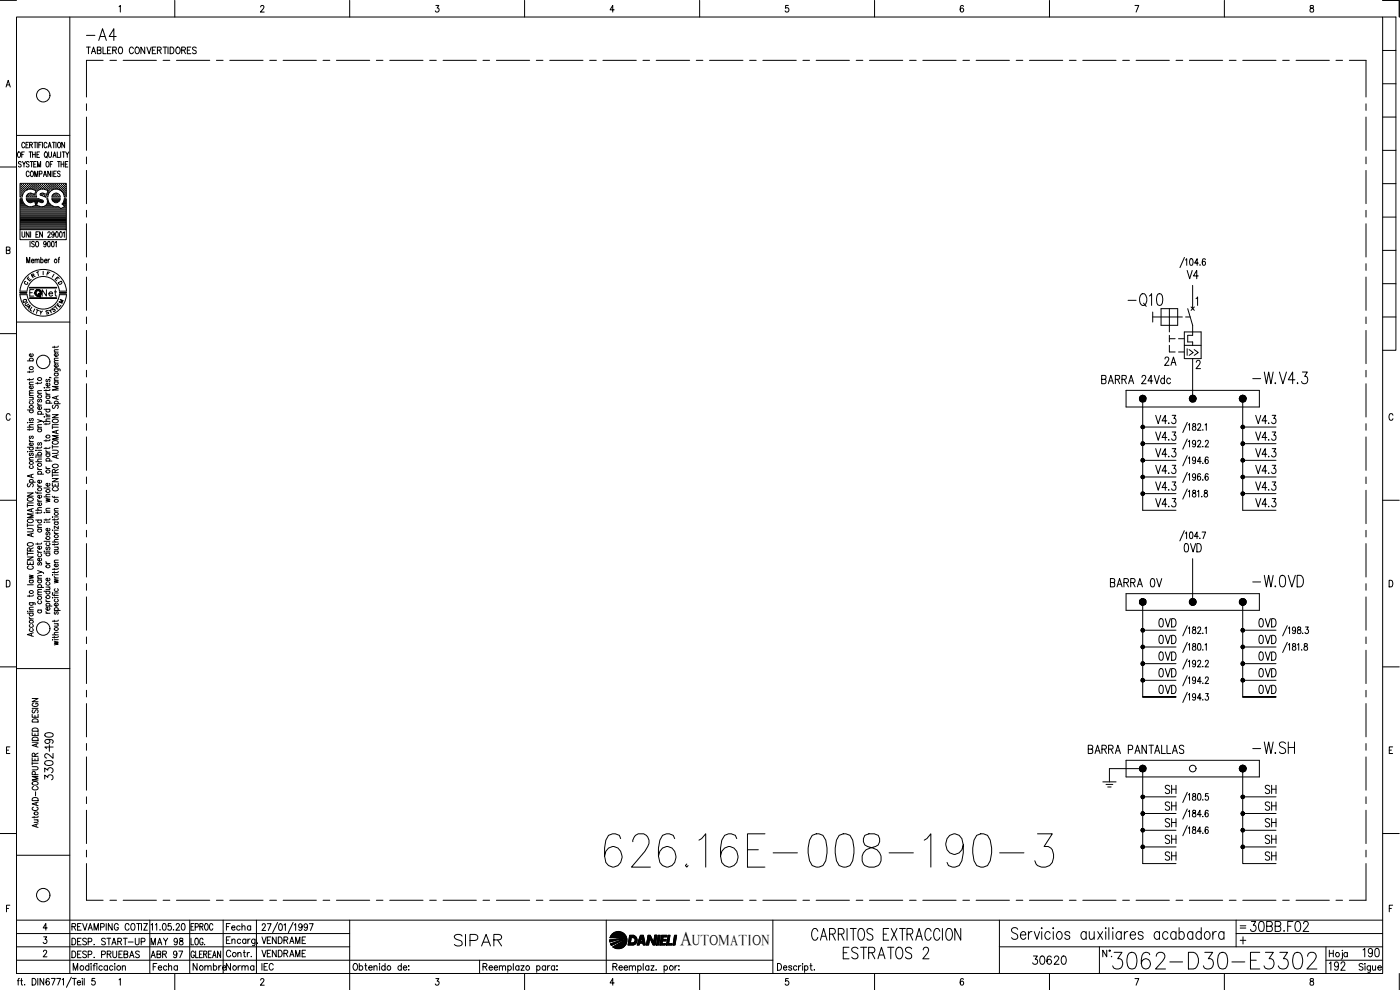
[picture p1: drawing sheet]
<svg xmlns="http://www.w3.org/2000/svg" width="420mm" height="297mm" viewBox="0 0 420 297" stroke-linecap="round" stroke-linejoin="round" font-family="sans-serif">
<defs><g id="words">
<text font-size="15" x="180.3" y="261.4">626.16E-008-190-3</text>
<text font-size="9.3" x="332.7" y="292.1">3062-D30-E3302</text>
<text font-size="7.5" x="337.3" y="93.1">-Q10</text>
<g font-size="7.1">
<text x="24.7" y="13.4">-A4</text>
<text x="374.6" y="116.4">-W.V4.3</text>
<text x="374.6" y="177.4">-W.0VD</text>
<text x="135.1" y="285">SIPAR</text>
<text x="251.9" y="288.9">ESTRATOS 2</text>
</g>
<g font-size="6.6">
<text x="374.6" y="227.2">-W.SH</text>
<text x="373.9" y="280.8">30BB.F02</text>
</g>
<text font-size="6.2" x="354.9" y="85">V4</text>
<text font-size="5.9" x="204.1" y="283.6">A</text>
<g font-size="5.7">
<text x="348.2" y="110.8">2A</text>
<text x="354.2" y="166.9">0VD</text>
<text x="332" y="177.4">BARRA 0V</text>
<text x="346.4" y="189.4">0VD</text>
<text x="376.8" y="189.4">0VD</text>
<text x="346.4" y="194.4">0VD</text>
<text x="376.8" y="194.4">0VD</text>
<text x="346.4" y="199.3">0VD</text>
<text x="376.8" y="199.3">0VD</text>
<text x="346.4" y="209.2">0VD</text>
<text x="346.4" y="204.3">0VD</text>
<text x="376.8" y="209.2">0VD</text>
<text x="376.8" y="204.3">0VD</text>
<text x="16.9" y="225.8" transform="rotate(-90 16.9 225.8)">190</text>
<text x="325.3" y="227.2">BARRA PANTALLAS</text>
<text x="16.9" y="235.3" transform="rotate(-90 16.9 235.3)">3302-</text>
<text x="348.5" y="239.2">SH</text>
<text x="378.5" y="239.2">SH</text>
<text x="348.5" y="244.5">SH</text>
<text x="378.5" y="244.5">SH</text>
<text x="348.5" y="249.4">SH</text>
<text x="378.5" y="249.4">SH</text>
<text x="348.5" y="254.4">SH</text>
<text x="378.5" y="254.4">SH</text>
<text x="348.5" y="259.3">SH</text>
<text x="378.5" y="259.3">SH</text>
<text x="308.7" y="290.7">30620</text>
<text x="397.6" y="292.5">192</text>
<text x="407.8" y="288.2">190</text>
</g>
<g font-size="5.3">
<text x="66.7" y="280.5">Fecha</text>
<text x="44.1" y="284.7">MAY 98</text>
<text x="44.1" y="288.6">ABR 97</text>
<text x="56.8" y="292.5">Nombre</text>
<text x="66.7" y="292.5">Norma</text>
</g>
<g font-size="4.9">
<text x="11.3" y="90">Net</text>
<text x="77.3" y="288.2">VENDRAME</text>
</g>
<text font-size="4.4" x="207.7" y="283.6">UTOMATION</text>
<g font-size="4">
<text x="7.1" y="85.4">E</text>
<text x="15.2" y="85.4">E</text>
<text x="5.6" y="92.1">Q</text>
<text x="6.3" y="92.8">U</text>
<text x="6.7" y="93.8">A</text>
<text x="10.6" y="95.6">Y</text>
<text x="14.5" y="94.5">S</text>
<text x="16.6" y="92.1">M</text>
</g>
<g font-size="3.5">
<text x="6" y="86.4">C</text>
<text x="16.2" y="86.4">D</text>
<text x="371.1" y="279.8">=</text>
</g>
</g></defs>
<!-- layer: DCA_A3E2|CART -->
<g fill="none" stroke="#000" stroke-width=".3">
<path d="M0 .1h5M5 5.1h410v287h-410zM21 5.1v287M35.7 2l.4-.4v2M52.5 .1v5M78.2 2.1l.3-.5 .5 .1 .2 .3-.2 .7-.9 .9h1.2M104.9 .1v5M130.8 1.6h.9l-.5 .8a.6 .6 0 0 1 .5 .9 .6 .6 0 0 1-1.1-.1M157.4 .1v5M184.3 2.9h-1.2l.8-1.3v2M210 .1v5M236.6 1.6h-.8l-.1 .9a.62 .62 0 0 1 .9 0 .62 .62 0 0 1-.1 .9 .62 .62 0 0 1-.9-.2"/>
<path d="M262.5 .1v5M289.1 1.9l-.4-.3a1.12 1.12 0 0 0 .1 2 .57 .57 0 0 0 .4-.8 .57 .57 0 0 0-1-.1v.2M315 .1v5M340.6 1.6h1.2l-.8 2M367.5 .1v5M393.3 1.7v.6a.73 .73 0 0 1 .8 .4 .73 .73 0 0 1-.2 .9 .64 .64 0 0 1-.8-.6 .64 .64 0 0 1 .9-.6l.1-.7zM415 .1h4.9v5M415 5.1h3.9v100h-3.9M415 15.1h3.9M1.8 26.1l.7-2 .6 2M2 25.5h.9M415 35.1h3.9"/>
<path d="M415 25.1h3.9M0 50.1h5M5 40.6h16M5.5 45.7l.1-.1a.86 .86 0 0 1 .6 .8 .86 .86 0 0 1-.6 .8 1.2 1.2 0 0 1-.1-1.5zM6.1 57h.1M6.1 56.3h.1M6.1 55.7h.1M6.1 57.6h.1M6.1 58.2h.1M6.1 58.9h.1M6.1 59.8h.4M6.3 57.3h.2"/>
<path d="M6.3 56.6h.2M6.3 56h.2M6.3 55.4h.2M6.3 57.9h.2M6.3 58.5h.2M6.3 48.7a.41 .41 0 0 0-.6-.2 .41 .41 0 0 0 .1 .7l.3 .1a.43 .43 0 0 1 .1 .7 .43 .43 0 0 1-.7-.1M6.4 55.3v.1M6.4 55.9v.2M6.4 56.5v.2M6.4 57.2v.1M6.4 57.8v.2M6.4 58.4v.2"/>
<path d="M6.5 46.4h.5M6.6 59.6h-.6v9.3h13.9v-9.3h-.6l-.1 .8-.6 .8 .7 .8-1 .6a1.45 1.45 0 0 0-1.8-.6l-1.3-.6-.7-1M6.6 57h.2M6.6 55.7h.2M6.6 58.2h.1M6.7 59.6a2.53 2.53 0 0 0 3.2 2.3l.8-.3-.3-1.2-1 .3M6.7 56.2l.1 .1M6.7 57.5l.1 .1M6.7 55.6v.1M6.7 56.9v.1M6.7 58.2v.1M6.7 48.5l.5 .8 .5-.8"/>
<path d="M6.9 57.3h.2M6.9 56.6h.2M6.9 56h.2M6.9 55.4h.2M7 55.3v.1M7 55.9v.2M7 56.5v.2M7 57.2v.1M7.2 49.3v.8M7.3 45.6h-.8v1.6M7.3 57h.1M7.3 56.3h.1"/>
<path d="M7.3 55.7h.1M7.3 55.6v.1M7.3 56.2v.2M7.3 56.9v.1M7.4 43.1l-.3-.4a.86 .86 0 0 0-.6 .8 .86 .86 0 0 0 .6 .9l.3-.4M7.6 56.6h.1M7.6 56h.1M7.6 55.4h.1M7.7 55.3v.1M7.7 55.9v.2M7.7 56.5v.2M7.8 43.5h.5"/>
<path d="M7.9 57h.1M7.9 55.7h.1M8 56.2v.1M8 55.6v.1M8 56.9h.1M8 59.8h3.6M8 58.9h.1M8.2 56.6h.2M8.2 56h.2M8.2 55.4h.2M8.2 58.5h.2M8.3 55.3v.1"/>
<path d="M8.3 55.9v.2M8.3 56.5v.2M8.3 58.4v.2M8.6 42.7h-.8v1.7h.8M8.6 56.3h.1M8.6 55.7h.1M8.6 58.9h.1M8.6 55.6v.1M8.6 56.2v.2M8.6 58.8v.1M8.7 58.2l-.1 .1M8.7 48.7l-.3-.2-.5 .2 .1 .4 .7 .5-.3 .5-.5-.2"/>
<path d="M8.7 45.6h.8M8.8 51.7a.47 .47 0 0 0-.6-.4 .47 .47 0 0 0-.3 .7v.4a.47 .47 0 0 0 .3 .6 .47 .47 0 0 0 .6-.4M8.8 56.6h.2M8.8 56h.2M8.8 55.4h.2M8.8 58.5h.2M8.9 43.5l.7-.1v-.6l-.7-.1v1.7M8.9 55.3v.1M8.9 55.9v.2M8.9 56.5v.1M8.9 58.4v.2M9.1 48.5h.8"/>
<path d="M9.1 45.6v1.6M9.2 56.3h.1M9.2 55.7h.1M9.2 58.2h.1M9.2 58.9h.1M9.2 55.6v.1M9.2 56.2v.2M9.2 58.2v.1M9.2 58.8v.1M9.3 51.4l.1-.1a.86 .86 0 0 1 .7 .9 .86 .86 0 0 1-.7 .8 1.2 1.2 0 0 1-.1-1.6zM9.3 43.5l.4 .9M9.5 48.5v1.6"/>
<path d="M9.5 56.6h.2M9.5 56h.2M9.5 55.4h.2M9.5 58.5h.2M9.6 55.3v.1M9.6 55.9v.2M9.6 56.5v.2M9.6 58.4v.2M9.8 46.4h.8M9.8 45.6v1.6M9.8 56.3h.1M9.8 55.7h.1"/>
<path d="M9.8 58.9h.1M9.9 56.8a2.48 2.48 0 0 0-3.2 2.3M9.9 58.3h.1M9.9 55.6v.1M9.9 56.2v.2M9.9 58.8v.1M10.1 42.7h.9M10.1 49.3h.5M10.1 56.6h.2M10.1 56h.2M10.1 55.4h.2M10.1 58.5h.2"/>
<path d="M10.2 55.3v.1M10.2 55.9v.2M10.2 56.5v.2M10.2 58.4v.2M10.4 53v-1.7l.5 1.7 .4-1.7v1.7M10.4 56.3h.2M10.4 55.7h.2M10.4 58.9h.2M10.5 57h.1M10.5 55.6v.1M10.5 56.2v.2M10.5 56.9v.1"/>
<path d="M10.5 58.8v.1M10.5 42.7v1.7M10.5 58.2h.1M10.6 45.6v1.6M10.8 56.6h.1M10.8 56h.1M10.8 55.4h.1M10.8 55.3v.1M10.8 55.9v.2M10.8 56.5v.2M10.9 48.5h-.8v1.6h.8M10.9 57.3h.1"/>
<path d="M11 57h.2M11 56.3h.2M11 55.7h.2M11.1 46.4h.5M11.1 55.6v.1M11.1 56.2v.2M11.1 56.9v.1M11.2 42.7v1.7M11.3 50.1v-1.6l.4 1.6 .5-1.6v1.6M11.4 56.6h.2M11.4 56h.2M11.4 55.4h.2"/>
<path d="M11.5 55.3v.1M11.5 55.9v.2M11.5 56.5v.2M11.6 43.5h.5M11.7 56.3h.2M11.7 55.7h.2M11.8 55.6v.1M11.8 56.2v.2M11.8 59.7l-3.9-.1 .3 .8 .5 .3 .8 .1M11.8 52.2l.7-.1v-.7l-.7-.1v1.7M11.8 59.8l1 .3M11.9 45.6h-.8v1.6h.8"/>
<path d="M12 56.6h.2M12 56h.2M12 55.4h.2M12.1 55.3v.1M12.1 55.9v.2M12.1 56.5v.2M12.3 56.3h.2M12.3 55.7h.2M12.3 58.2h.2M12.4 55.6v.1M12.4 56.2v.2M12.4 58.2v.1"/>
<path d="M12.4 42.7h-.8v1.7M12.7 56.6h.1M12.7 56h.1M12.7 55.4h.1M12.7 58.5h.1M12.7 42.7v1.7M12.7 55.3v.1M12.7 55.9v.2M12.7 56.5v.1M12.7 58.4v.2M13 56.3h.1M13 55.7h.1"/>
<path d="M13 58.2h.1M13 53l.5-1.7 .5 1.7M13 55.6v.1M13 56.2v.2M13 58.2v.1M13.1 58l-.3-.1a.45 .45 0 0 0-.6 .1 .45 .45 0 0 0 0 .6l1 .3M13.2 52.4h.6M13.3 56.6h.2M13.3 56h.2M13.3 55.4h.2M13.3 58.5h.2M13.4 55.3v.1"/>
<path d="M13.4 55.9v.2M13.4 56.5v.2M13.4 58.4v.2M13.5 56.8l.9 .4-.4 1.1-.9-.3M13.5 56.8a1.8 1.8 0 0 0-2 .3 1.8 1.8 0 0 0-.5 2h-3.1l.2-.6 .7-.5 1.6 .3 .4-1.1-1-.4M13.5 45.7l.2-.1a.86 .86 0 0 1 .6 .8 .86 .86 0 0 1-.6 .8 1.09 1.09 0 0 1-.2-1.5zM13.6 56.3h.2M13.6 55.7h.2M13.6 58.9h.2M13.7 55.6v.1M13.7 56.2v.2M13.7 58.8v.1"/>
<path d="M13.8 46.9l.4 .5M13.9 56.6h.2M13.9 56h.2M13.9 55.4h.2M13.9 58.5h.2M14 48.5h.1a.86 .86 0 0 1 .7 .8 .86 .86 0 0 1-.7 .8 1.2 1.2 0 0 1-.1-1.6zM14 55.3v.1M14 55.9v.2M14 56.5v.2M14 58.4v.2M14.1 59.6h.3l.1 .8M14.1 59.7a1.59 1.59 0 0 1-1.3 2.3"/>
<path d="M14.1 43.1a.47 .47 0 0 0-.6-.4 .47 .47 0 0 0-.3 .6v.4a.47 .47 0 0 0 .3 .6 .47 .47 0 0 0 .6-.3M14.2 57h.2M14.2 56.3h.2M14.2 55.7h.2M14.2 58.2h.2M14.2 58.9h.1M14.3 55.6v.1M14.3 56.2v.2M14.3 56.9v.1M14.3 58.2v.1M14.4 57.6h.1M14.4 44.4l.5-1.7 .5 1.7"/>
<path d="M14.5 58.4a2.48 2.48 0 0 1 2.7-1.7 2.48 2.48 0 0 1 2.1 2.4h.6v-4.1h-13.9v4.1h.6M14.5 58.3l-.1 .8h-.8l-.4-.2M14.6 57.3h.1M14.6 56.6h.1M14.6 56h.1M14.6 55.4h.1M14.6 57.9h.1M14.6 45.6v1.4l.3 .2 .6-.4v-1.2M14.6 43.8h.6M14.6 55.3v.1M14.6 55.9v.2M14.6 56.5v.2"/>
<path d="M14.6 57.2v.1M14.6 57.8v.1M14.9 57h.1M14.9 56.3h.1M14.9 55.7h.1M14.9 55.6v.1M14.9 56.2v.2M14.9 56.9v.1M15.1 49.3h.4M15.2 51.3v1.7l-.8-1.7v1.7M15.2 56.6h.2M15.2 56h.2"/>
<path d="M15.2 55.4h.2M15.3 55.3v.1M15.3 55.9v.2M15.3 56.5v.2M15.5 56.3h.2M15.5 55.7h.2M15.5 59.6h2.6a1.23 1.23 0 0 1-1.1 1.2 1.23 1.23 0 0 1-1.4-.9M15.6 55.6v.1M15.6 56.2v.2M15.6 56.9l-.1 .1M15.6 59.6l.1 .3M15.6 51.3v1.7"/>
<path d="M15.6 58.8a1.24 1.24 0 0 1 1.4-.9 1.24 1.24 0 0 1 1.1 1.2h-2.6M15.7 58.8l-.1 .3M15.7 59.8h2.2M15.7 42.7h.9M15.8 48.5h-.7v1.6M15.8 56.6h.2M15.8 56h.2M15.8 55.4h.2M15.9 47.2l.5-1.6 .4 1.6M15.9 55.3v.1M15.9 55.9v.2M15.9 56.5v.2"/>
<path d="M16 58.5l-.1 .1M16.1 46.7h.6M16.1 42.7v1.7M16.1 52.1h.5M16.1 56.3h.2M16.1 55.7h.2M16.1 58.9h.2M16.2 55.6v.1M16.2 56.2v.2M16.2 58.2v.1M16.2 58.8v.1M16.3 58.2h.1"/>
<path d="M16.5 56.6h.1M16.5 56h.1M16.5 55.4h.1M16.5 58.5h.1M16.6 55.3v.1M16.6 55.9v.2M16.6 56.5v.2M16.6 58.4v.2M16.8 56.3h.1M16.8 55.7h.1M16.8 58.2h.1M16.8 58.9h.1"/>
<path d="M16.8 42.7v1.7M16.8 55.6v.1M16.8 56.2v.2M16.8 58.2v.1M16.8 58.8v.1M16.9 51.3h-.8v1.7h.8M17.1 56.6h.2M17.1 56h.2M17.1 55.4h.2M17.1 58.5h.2M17.2 45.6v1.6h.7M17.2 55.3v.1"/>
<path d="M17.2 55.9v.2M17.2 56.5v.2M17.2 58.4v.2M17.3 48.5h.8M17.4 56.3h.2M17.4 55.7h.2M17.4 58.9h.2M17.5 42.8l.1-.1a.86 .86 0 0 1 .6 .8 .86 .86 0 0 1-.6 .9 1.2 1.2 0 0 1-.1-1.6zM17.5 55.6v.1M17.5 56.2v.2M17.5 58.8v.1M17.7 48.5v1.6"/>
<path d="M17.7 56.6h.2M17.7 56h.2M17.7 55.4h.2M17.8 55.3v.1M17.8 55.9v.2M17.8 56.5v.2M18 51.6l-.5-.3-.3 .3 .1 .3a.7 .7 0 0 1 .6 1l-.4 .1-.3-.3M18 57h.2M18 56.3h.2M18 55.7h.2M18.1 55.6v.1M18.1 56.2v.2"/>
<path d="M18.1 56.9v.1M18.2 45.6v1.6M18.3 49.3h.8M18.3 48.5v1.6M18.4 56.6h.1M18.4 56h.1M18.4 55.4h.1M18.5 57.2v.1M18.5 55.3v.1M18.5 55.9v.2M18.5 56.5v.2M18.7 45.6h.8"/>
<path d="M18.7 57h.1M18.7 56.3h.1M18.7 55.7h.1M18.8 57.6h.1M18.8 55.6v.1M18.8 56.2v.2M18.8 56.9v.1M18.8 57.5v.1M19 57.3h.2M19 56.6h.2M19 56h.2M19 55.4h.2"/>
<path d="M19 57.9h.2M19.1 45.6v1.6M19.1 55.3v.1M19.1 55.9v.2M19.1 56.5v.2M19.1 57.2v.1M19.1 57.8v.2M19.1 48.5v1.6M19.3 57h.2M19.3 56.3h.2M19.3 55.7h.2M19.3 57.6h.2"/>
<path d="M19.3 58.2h.2M19.4 42.7v1.7l-.9-1.7v1.7M19.4 58.8l.1 .1M19.4 55.6v.1M19.4 56.2v.2M19.4 56.9v.1M19.4 57.5v.1M19.4 58.2v.1M19.4 59.8h.4M19.6 49.3h.5M19.6 57.3h.2M19.6 56.6h.2"/>
<path d="M19.6 56h.2M19.6 55.4h.2M19.6 57.9h.2M19.6 58.5h.2M19.7 45.6l.5 .8 .5-.8M19.7 55.3v.1M19.7 55.9v.2M19.7 56.5v.2M19.7 57.2v.1M19.7 57.8v.2M19.7 58.4v.2M20.2 46.4v.8"/>
<path d="M20.4 48.5h-.8v1.6h.8M415 55.1h3.9M415 45.1h3.9M1.9 75.1l1-.1v-.8l-1-.1v2l1.1-.2v-.6l-.4-.2M6 68.9v3h13.9v-3M6.1 64.6h13.7M6.1 64.2h13.7M6.1 64h13.7M6.1 63.6h13.7M6.1 63.3h13.7M6.1 63h13.7M6.1 62.7h12.1"/>
<path d="M6.1 62.3h11.7M6.1 62h2.3M6.1 61.7h1.6M6.1 61.4h1.2M6.1 61.1h1M6.1 60.8h.8M6.1 60.4h.6M6.1 60.1h.5M6.1 64.9h13.7M6.1 65.2h13.7M6.1 65.5h13.7M6.1 65.9h13.7"/>
<path d="M6.1 66.2h13.7M6.1 66.5h13.7M6.1 66.8h13.7M6.1 67.1h13.7M6.1 67.4h13.7M6.1 67.8h13.7M6.1 68.1h13.7M6.1 68.4h13.7M6.1 68.7h13.7M6.6 69.5v1.5l.3 .2 .5-.2v-1.5M8 78.9v-1.7l.5 1.7 .4-1.7v1.7M8.1 60.1h4.5"/>
<path d="M8.4 60.4h1.7M8.7 69.5v1.7l-.8-1.7v1.7M9 72.4v1.7M9.2 69.5v1.7M9.4 78.3h.7l-.1-.5a.49 .49 0 0 0-.6 .5 .49 .49 0 0 0 .6 .5l.1-.2M9.8 62h2.1M10.3 72.7a.4 .4 0 0 0-.7-.2 .4 .4 0 0 0 .1 .6l.5 .2 .1 .6-.3 .2-.5-.2M10.5 78.1l.3-.3h.3v1.1M10.5 77.8v1.1M10.5 60.4h.7M10.6 60.8h.5M10.7 61.1h.3"/>
<path d="M10.7 61.7h.3M10.8 61.4h.2M10.8 70.3h.5M10.9 72.5l.1-.1a.86 .86 0 0 1 .6 .8 .86 .86 0 0 1-.6 .9 1.2 1.2 0 0 1-.1-1.6zM11.1 78.1l.3-.3h.3l.1 1.1M11.6 69.5h-.8v1.7h.8M11.6 60.4h1.4M11.8 61.9l1 .1M12.2 60.7l-.9-.3-.3 1.2 .8 .3M12.2 78l.2-.2a.46 .46 0 0 1 .6 .5 .46 .46 0 0 1-.8 .3M12.2 77.2v1.7M12.3 60.8h.4"/>
<path d="M12.7 69.5v1.7l-.8-1.7v1.7M12.8 60.1l.2 .4-.3 .3M13.3 62h2.8M13.4 78.3h.7l-.1-.5a.46 .46 0 0 0-.6 .5 .46 .46 0 0 0 .7 .3M13.8 61.7h1.6M13.8 73l-.1 .3a.42 .42 0 0 1-.6-.4 .42 .42 0 0 1 .7-.2v1.1l-.3 .3-.4-.2M14.1 61.4h.9M14.2 61.1h.5M14.4 69.9l.1-.3 .4-.1 .2 .5-.8 1.2h.9M14.4 60.8h.2M14.4 60.4h.1M14.4 72.5l.2-.1a.96 .96 0 0 1 0 1.7l-.3-.3z"/>
<path d="M14.4 77.8v1.1M14.9 77.8h-.3l-.2 .5M15.6 72.5l.2-.1a.96 .96 0 0 1 0 1.7l-.3-.3zM15.8 60.1h2M16.1 60.4h1.4M16.3 70.1l-.2 .4a.42 .42 0 0 1-.6-.5 .42 .42 0 0 1 .7-.2v1.1l-.3 .3-.4-.2M16.6 72.8l.3-.4v1.7M16.8 69.6l.2-.1a.96 .96 0 0 1 0 1.7l-.3-.3zM17.4 77.8h.5M17.9 77.2l-.2 .1-.1 1.6M18 69.6l.2-.1a.96 .96 0 0 1 0 1.7l-.3-.3zM18.4 62.7h1.4"/>
<path d="M18.9 61.1h.9M18.9 62.3h.9M18.9 61.4h.9M19 69.9l.3-.4v1.7M19 60.8h.8M19.2 61.7h.6M19.2 60.4h.6M19.3 60.1h.5M19.5 62h.3M415 75.1h3.9M415 65.1h3.9M5 96.6h16"/>
<path d="M6 87.3a7 7 0 0 1 7-6.5 7 7 0 0 1 7 6.5M6 88.4a7 7 0 0 0 7 6.5 7 7 0 0 0 7-6.5M8.1 87.3a4.9 4.9 0 0 1 4.9-4.3 4.9 4.9 0 0 1 4.8 4.3M8.1 88.4a4.9 4.9 0 0 0 4.9 4.3 4.9 4.9 0 0 0 4.8-4.3M8.9 86.2h8.1v.2h-8.1M8.9 89.4h8.1v.2h-8.1zM9 86.3h7.9M9 89.4h7.9M10.2 86.9h-1.3v1.9M13 81.4v1.1M415 95.1h3.9M415 85.1h3.9"/>
<path d="M0 100.1h5M8.2 108.3h1.8M8.8 111.4v.4M8.8 113.6v.5M8.8 119.2h1.2M8.8 118.7h1.2M8.8 115.4h1.2M9.1 108.3a.55 .55 0 0 1 .2-.9 .55 .55 0 0 1 .7 .6l-.3 .3M9.7 119.2l.3 .4-.1 .3-1.1 .1M9.7 115.8l.2 .1a.52 .52 0 0 1-.5 .8 .52 .52 0 0 1-.4-.8l.3-.1v.9M9.7 106.2a.48 .48 0 0 1 .1 .6 .48 .48 0 0 1-.7 .1 .48 .48 0 0 1-.1-.7h.3v.8M10 117.9l-1.1 .1-.1 .3 .3 .4"/>
<path d="M10 117.2h-1.1l-.1 .4 .3 .3M10 114.7h-1.1l-.1 .3 .3 .4M10 113.6l-.3 .3h-1.5M10 111.3l-.1 .3h-1.7M11.3 114.7v.5M11.3 118h1.2M11.6 119.8l-.3 .3 .3 .5 .4-.7h.4l.1 .4-.3 .3M12.5 117.2h-1.1l-.1 .4 .3 .4M12.5 114.7l-.4 .3h-1.4M13.2 116.3h.2zM13.8 117.8l.1 .3 .4 .2M13.8 116.9v.5"/>
<path d="M13.8 118.8h1.2M13.8 118.3h1.2M13.8 116.3h1.2M14.1 118.8a.55 .55 0 0 0 .2 .9 .55 .55 0 0 0 .7-.6l-.3-.3M14.1 113.8l-.3 .3 .3 .5 .4-.7h.4l.1 .4-.3 .3M14.7 115l.2 .1a.52 .52 0 0 1-.5 .8 .52 .52 0 0 1-.4-.8l.3-.1v.9M14.9 113.2v.2v-.2l.4 .2M15 116.8l-.1 .3-1.7 .1M16.3 110.7h1.6l.1 .6M16.3 103.9v.5M16.3 114.6h1.2M16.3 114.1h1.2"/>
<path d="M16.3 112h1.2M16.3 109h1.2M16.3 105.6h1.2M16.6 114.6l-.2 .1a.53 .53 0 0 0 .5 .7 .53 .53 0 0 0 .5-.7l-.2-.1M16.6 112l-.2 .1a.51 .51 0 0 0 .6 .7 .51 .51 0 0 0 .2-.8M16.6 110.7l-.2 .1a.53 .53 0 0 0 .5 .7 .53 .53 0 0 0 .5-.7l-.2-.1M16.9 119v.7M17.2 109.4a.49 .49 0 0 1 0 .6 .49 .49 0 0 1-.6 .1 .49 .49 0 0 1-.1-.7h.3v.8M17.2 106.1l.2 .1a.52 .52 0 0 1-.5 .7 .52 .52 0 0 1-.4-.7l.3-.1v.8M17.5 118.8l-1.8 .5 1.8 .6M17.5 115.9h-1.8l1.8 .6-1.8 .5h1.8M17.5 113.4h-1.1l-.1 .4 .3 .3"/>
<path d="M17.5 108.2l-1.1 .1-.1 .3 .3 .4M17.5 107.5h-1.1l-.1 .4 .3 .3M17.5 104.9l-1.1 .1-.1 .3 .3 .3M17.5 103.8l-.4 .4h-1.4M3 124.6a.61 .61 0 0 0-.7-.5 .61 .61 0 0 0-.4 .8v.4a.61 .61 0 0 0 .4 .8 .61 .61 0 0 0 .7-.5M8.2 126.8h.2zM8.2 128.2h1.8M8.2 134.2h1.8M8.2 123h1.8M8.3 135.4v.2zM8.8 131.9l.1 .4 .4 .2M8.8 128.6v.5"/>
<path d="M8.8 138h1.2M8.8 135.5h1.2M8.8 132.5h1.2M8.8 126.8h1.2M9.1 139.8l-.2 .1a.53 .53 0 0 0 .5 .7 .53 .53 0 0 0 .5-.7l-.2-.1M9.1 136l-.3 .3 .1 .4h.3l.3-.7h.2l.3 .3-.3 .4M9.1 134.2l-.2 .2a.51 .51 0 0 0 .6 .6 .51 .51 0 0 0 .2-.8M9.1 130.8l-.3 .3 .1 .4h.3l.3-.6 .2-.1 .3 .3-.3 .5M9.1 125.5l-.3 .3 .1 .4h.3l.3-.6 .2-.1 .3 .3-.3 .5M9.1 123l-.2 .2a.51 .51 0 0 0 .6 .7 .51 .51 0 0 0 .2-.9M9.1 120.4a.55 .55 0 0 0 .2 .9 .55 .55 0 0 0 .7-.6l-.3-.3M9.7 132.9l.2 .1a.52 .52 0 0 1-.5 .7 .52 .52 0 0 1-.4-.7l.3-.1v.8"/>
<path d="M10 137.3l-1.1 .1-.1 .3 .3 .3M10 128.6l-.3 .3h-1.5M10 127.4l-1.1 .1-.1 .3 .3 .4M10.7 137.1h.2zM10.7 135.1h.2zM10.7 138.5h1.8M10.7 136.6h1.8M11.3 125.9l1.2 .4-1.2 .4M11.3 121l.1 .4 .4 .2M11.3 134.1v.5M11.3 137.1h1.2M11.3 135.1h1.2"/>
<path d="M11.3 128.7h1.2M11.3 128.2h1.2M11.3 124.3h1.8M11.3 121.6h1.2M11.6 136.6l-.2-.2a.52 .52 0 0 1 .5-.7 .52 .52 0 0 1 .3 .9M11.6 132.8l-.3 .3 .3 .5 .4-.7h.4l.1 .4-.3 .3M11.6 128.7a.49 .49 0 0 0-.1 .7 .49 .49 0 0 0 .7 0 .49 .49 0 0 0 0-.7M11.6 124.3a.51 .51 0 0 1-.1-.8 .51 .51 0 0 1 .8 0 .51 .51 0 0 1-.1 .8M12.2 122a.5 .5 0 0 1 .1 .7 .5 .5 0 0 1-.7 0 .5 .5 0 0 1 0-.7h.2v.9M12.5 137.7l-1.1 .1-.1 .4 .3 .3M12.5 134l-.4 .4h-1.4M12.5 127.4l-1.1 .1-.1 .3 .3 .4"/>
<path d="M12.5 126.3l.5 .2 .1 .3M13.2 125h.2zM13.2 126.4h1.8M13.2 122.8h1.8M13.8 135.1l.1 .4 .4 .2M13.8 124l.1 .4 .4 .2M13.8 126.9v.6M13.8 131.9v.5M13.8 134.3v.4M13.8 138.3h1.8M13.8 136.2h1.2M13.8 135.7h1.2"/>
<path d="M13.8 125h1.2M13.8 124.6h1.2M13.8 121h1.8M14.1 138.3l-.2-.1a.52 .52 0 0 1 .5-.7 .52 .52 0 0 1 .3 .8M14.1 136.2l-.2 .1a.52 .52 0 0 0 .5 .7 .52 .52 0 0 0 .3-.8M14.1 122.8l-.2 .1a.52 .52 0 0 0 .5 .8 .52 .52 0 0 0 .3-.9M14.1 121l-.2-.2a.52 .52 0 0 1 .5-.7 .52 .52 0 0 1 .3 .9M15 134.2l-.1 .3h-1.7M15 131.9l-.4 .3h-1.4M15 126.9l-.4 .3h-1.4M15 125.7l-1.1 .1-.1 .3 .3 .3M15.7 135.1h1.3l.5 .4-.1 .3-.4 .2h-1.3"/>
<path d="M15.7 124.4h1.8l-1.8 .9h1.8M15.7 127.7v.9M15.7 133.6v.9M15.7 134.1h1.8M15.7 128.2h1.8M15.7 127.4h1.8M15.8 139.6a.88 .88 0 0 1 1-.4 .88 .88 0 0 1 .6 .9 .88 .88 0 0 1-1 .3 .88 .88 0 0 1-.6-.8zM15.8 132.5a.88 .88 0 0 1 1-.4 .88 .88 0 0 1 .6 .9 .89 .89 0 0 1-1 .4 .89 .89 0 0 1-.6-.9zM15.8 126a.89 .89 0 0 1 1-.3 .89 .89 0 0 1 .6 .9 .88 .88 0 0 1-1 .3 .88 .88 0 0 1-.6-.9zM16 121.6l-.3 .3 .3 .6 .4-.1 .3-.7h.7l.1 .5-.3 .3M16.3 121.1h1.8M16.6 121.1l-.2-.1a.53 .53 0 0 1 .5-.7 .53 .53 0 0 1 .5 .7l-.2 .1"/>
<path d="M16.9 129.3v.6M16.9 136.6v.8M17.5 136.5l-1.8 .5 1.8 .6M17.5 130.7h-1.8l1.8 .6-1.8 .5h1.8M17.5 129.1l-1.8 .5 1.8 .6M418 124.6a.61 .61 0 0 0-.7-.5 .61 .61 0 0 0-.4 .8v.4a.61 .61 0 0 0 .4 .8 .61 .61 0 0 0 .7-.5M0 150.1h5M8.2 158.6h1.3l.5 .4-.1 .4-.4 .2h-1.3M8.2 147.9h1.8l-1.8 1h1.8M8.2 151.2v1M8.2 157.1v1M8.2 157.6h1.8"/>
<path d="M8.2 151.7h1.8M8.2 150.9h1.8M8.3 156a.88 .88 0 0 1 1-.4 .88 .88 0 0 1 .6 .9 .88 .88 0 0 1-1 .4 .88 .88 0 0 1-.6-.9zM8.3 149.5a.88 .88 0 0 1 1-.3 .88 .88 0 0 1 .6 .9 .88 .88 0 0 1-1 .3 .88 .88 0 0 1-.6-.9zM8.5 145.1l-.3 .3 .3 .7 .4-.2 .2-.5a.48 .48 0 0 1 .8-.2 .48 .48 0 0 1 0 .7l-.2 .2M8.8 144.7h1.8M9.1 144.7a.55 .55 0 0 1 .2-.9 .55 .55 0 0 1 .7 .6l-.3 .3M9.4 142.5v.7M9.4 152.8v.6M10 160l-1.8 .5 1.8 .6M10 154.2h-1.8l1.8 .6-1.8 .5h1.8M10 152.6l-1.8 .5 1.8 .6"/>
<path d="M10 142.3l-1.8 .5 1.8 .6M10.7 147.6l.3 .3h1.5M10.7 156h1.8M10.7 153.1h1.8M11.3 149.8l.1 .4 .4 .2M11.3 145.3l.1 .4 .4 .2M11.3 140.3l.1 .4 .4 .2M11.3 147.6v.6M11.3 153.6v.5M11.3 158.8h1.2M11.3 158.3h1.2M11.3 150.4h1.2"/>
<path d="M11.3 145.9h1.2M11.3 142.3h1.8M11.3 140.9h1.2M11.6 158.8a.51 .51 0 0 0-.1 .7 .51 .51 0 0 0 .8 0 .51 .51 0 0 0-.1-.7M11.6 156a.51 .51 0 0 0-.1 .8 .51 .51 0 0 0 .8 0 .51 .51 0 0 0-.1-.8M11.6 142.3a.51 .51 0 0 1-.1-.8 .51 .51 0 0 1 .8 0 .51 .51 0 0 1-.1 .8M12.2 150.9a.5 .5 0 0 1 .1 .6 .5 .5 0 0 1-.7 .1 .5 .5 0 0 1-.1-.7h.3v.8M12.2 148.6a.5 .5 0 0 1 .1 .7 .5 .5 0 0 1-.7 0 .5 .5 0 0 1 0-.7h.2v.9M12.2 144.1a.51 .51 0 0 1 0 .7 .51 .51 0 0 1-.7 0 .51 .51 0 0 1 0-.7h.3v.8M12.5 157.5l-1.1 .1-.1 .3 .3 .4M12.5 153.5l-.4 .4h-1.4M12.5 152.3l-1.1 .1-.1 .4 .3 .3"/>
<path d="M13.2 156.7h.2zM13.2 153.8h.2zM13.2 149.1h1.8M13.2 146.4h1.8M13.8 149.5l1.2 .3-1.2 .3 1.2 .3-1.2 .3M13.8 140l.1 .4 .4 .2M13.8 156.7h1.2M13.8 155.7v.5M13.8 153.8h1.2M13.8 153.3h1.2M13.8 140.6h1.2M14.1 159.8l-.3 .2 .1 .5h.3l.3-.7h.2l.3 .2-.3 .6"/>
<path d="M14.7 158.5a.49 .49 0 0 1 0 .7 .49 .49 0 0 1-.6 0 .49 .49 0 0 1-.1-.6l.3-.1v.8M14.7 145l.2 .1a.53 .53 0 0 1-.5 .8 .53 .53 0 0 1-.4-.8l.3-.1v.9M15 155.6l-.4 .4h-1.4M15 152.5l-1.1 .1-.1 .3 .3 .4M15 148.3l-1.1 .1-.1 .3 .3 .4M15.7 159.1h.2zM15.7 155.1h.2zM15.7 148.9l.3 .3h1.5M15.7 144.9v1h1.8v-1M15.7 143.6h1.8l-1.8 1h1.8M15.7 142.6h1.8M15.7 142.1v.9"/>
<path d="M16.1 146.2a.54 .54 0 0 0-.4 .7 .54 .54 0 0 0 .7 .4h.4a.54 .54 0 0 0 .7-.4 .54 .54 0 0 0-.4-.7M16.3 159.5l.1 .3 .4 .2M16.3 153.3h1.2M16.3 148.9v.5M16.3 155.6v.5M16.3 159.1h1.2M16.3 156.6h1.2M16.3 155.1h1.2M16.6 156.6a.55 .55 0 0 0 .2 .9 .55 .55 0 0 0 .7-.6l-.3-.3M16.6 141.8l-.1-.8-.6-.1-.2 .9h1.8M16.6 145.3v.6M17.5 157.8v.8l-1.2-.8v.8"/>
<path d="M17.5 155.6l-.4 .3h-1.4M17.5 152.6h-1.1l-.1 .4 .3 .3M17.5 140.8l-.9 .5M415 150.1h4.9M1.9 174.1a1 1 0 0 1 1.1 1 1 1 0 0 1-1.1 1zM8.2 168.5v.9h1.8v-.9M8.2 167.1h1.8l-1.8 .9h1.8M8.2 175.5h1.8M8.2 166.1h1.8M8.2 165.6v1M8.3 163.1a.88 .88 0 0 1 1-.4 .88 .88 0 0 1 .6 .9 .88 .88 0 0 1-1 .4 .88 .88 0 0 1-.6-.9zM8.6 169.8a.52 .52 0 0 0-.4 .6 .52 .52 0 0 0 .7 .4h.4a.52 .52 0 0 0 .7-.4 .52 .52 0 0 0-.4-.6"/>
<path d="M8.8 172.5l1.2 .3-1.2 .3 1.2 .2-1.2 .3M8.8 178.5v.6M8.8 174.1h1.2M9.1 174.1l-.2 .1a.53 .53 0 0 0 .5 .7 .53 .53 0 0 0 .5-.7l-.2-.1M9.1 165.3l-.1-.8h-.7l-.1 .8h1.8M9.1 168.8v.6M9.4 160.2v.7M10 178.5l-.3 .3h-1.5M10 164.4l-.9 .4M11.3 171.2l1.2 .4-1.2 .5M11.3 165.1l.1 .4 .4 .2M11.3 178.5h1.2"/>
<path d="M11.3 176.3h1.8M11.3 174h1.2M11.3 173.5h1.2M11.3 165.7h1.2M11.3 162.9v.5M11.6 176.3a.49 .49 0 0 1-.1-.7 .49 .49 0 0 1 .7 0 .49 .49 0 0 1 0 .7M11.6 174a.51 .51 0 0 0-.1 .8 .51 .51 0 0 0 .8 0 .51 .51 0 0 0-.1-.8M11.6 168.8l-.3 .3 .3 .5 .4-.7h.4l.1 .4-.3 .3M11.6 166.1a.51 .51 0 0 0-.1 .8 .51 .51 0 0 0 .8 0 .51 .51 0 0 0-.1-.8M12.2 167.5a.5 .5 0 0 1 .1 .7 .5 .5 0 0 1-.7 0 .5 .5 0 0 1 0-.7h.2v.8M12.2 163.9a.5 .5 0 0 1 .1 .7 .5 .5 0 0 1-.7 .1 .5 .5 0 0 1-.1-.7l.3-.1v.8M12.5 177.7h-1.1l-.1 .4 .3 .4"/>
<path d="M12.5 176.9h-1.1l-.1 .4 .3 .4M12.5 172.7l-1.1 .1-.1 .3 .3 .4M12.5 171.6l.5 .2 .1 .3M12.5 162.9l-.1 .3h-1.7M13.2 165.4h.2zM13.2 177.4h1.8M13.2 165.9h1.8M13.2 162.4h1.8M13.8 179.9l.1 .4 .4 .2M13.8 168.5l.1 .4 .4 .2M13.8 176.1h1.2M13.8 169.1h1.2"/>
<path d="M13.8 165.4h1.2M14.1 177.4l-.2 .1a.52 .52 0 0 0 .5 .8 .52 .52 0 0 0 .3-.9M14.1 174.7l-.2 .2a.52 .52 0 0 0 .5 .7 .52 .52 0 0 0 .3-.9M14.1 165.9a.49 .49 0 0 0-.1 .7 .49 .49 0 0 0 .7 0 .49 .49 0 0 0 0-.7M14.1 164.1l-.3 .3 .3 .5 .4-.7h.4l.1 .4-.3 .3M14.1 162.8a.49 .49 0 0 0-.1 .7 .49 .49 0 0 0 .7 0 .49 .49 0 0 0 0-.7M14.6 176.1l.4 .4-.1 .4h-1.1M14.7 173.5l.2 .1a.52 .52 0 0 1-.5 .7 .52 .52 0 0 1-.4-.7l.3-.1v.8M15.7 179.3h.2zM15.7 178.3l.3 .3h1.5M15.7 177.9h.2zM15.7 162.6h1.8"/>
<path d="M15.8 172.4v.1zM16.3 173.8l1.2 .3-1.2 .3 1.2 .3-1.2 .2M16.3 172.9l.1 .3 .4 .2M16.3 165.4h1.2M16.3 163.1v.5M16.3 170.5v.5M16.3 171.5v.5M16.3 178.3v.5M16.3 179.3h1.2M16.3 177.9h1.2M16.3 173.4h1.2M16.3 172.5h1.2"/>
<path d="M16.3 168.8h1.2M16.3 164.2h1.2M16.3 160h1.2M16.6 179.8l-.2 .1a.52 .52 0 0 0 .5 .7 .52 .52 0 0 0 .3-.8M16.6 176.6a.55 .55 0 0 0 .2 1 .55 .55 0 0 0 .7-.7l-.3-.3M16.6 165.4l-.2 .1a.52 .52 0 0 0 .5 .7 .52 .52 0 0 0 .3-.8M17.1 164.2l.4 .3-.1 .3-1.1 .1M17.2 169.2a.49 .49 0 0 1 0 .7 .49 .49 0 0 1-.6 0 .49 .49 0 0 1-.1-.6l.3-.1v.8M17.5 171.4l-.4 .4h-1.4M17.5 170.5l-.4 .3h-1.4M17.5 168l-1.1 .1-.1 .4 .3 .3M17.5 163.1l-.1 .3h-1.7"/>
<path d="M17.5 161.9l-1.1 .1-.1 .3 .3 .3M416.9 174.1a1 1 0 0 1 1.1 1 1 1 0 0 1-1.1 1zM8.2 183.4h.2zM8.2 184h1.8M8.8 185.2l.1 .3 .4 .2M8.8 180.8l1.6 .1 .1 .5M8.8 185.7h1.2M8.8 183.4h1.2M8.8 183h1.2M9.1 188.6l-.2 .2a.51 .51 0 0 0 .6 .7 .51 .51 0 0 0 .2-.9M9.1 187.4l-.2 .1a.52 .52 0 0 0 .5 .8 .52 .52 0 0 0 .3-.9M9.1 184l-.2 .1a.52 .52 0 0 0 .5 .7 .52 .52 0 0 0 .3-.8"/>
<path d="M9.1 180.8l-.2 .2a.53 .53 0 0 0 .5 .6 .53 .53 0 0 0 .5-.6l-.2-.2M9.4 190.1v.7M10 189.9l-1.8 .5 1.8 .6M10 182.2l-1.1 .1-.1 .3 .3 .4M11.3 183h1.2M11.6 183a.51 .51 0 0 0-.1 .8 .51 .51 0 0 0 .8 0 .51 .51 0 0 0-.1-.8M11.6 180.3a.51 .51 0 0 0-.1 .7 .51 .51 0 0 0 .8 0 .51 .51 0 0 0-.1-.7M13.8 183.5l.1 .3 .4 .2M13.8 184h1.2M13.8 181.8h1.8M13.8 180.5h1.2M14.1 181.8a.49 .49 0 0 1-.1-.7 .49 .49 0 0 1 .7 0 .49 .49 0 0 1 0 .7"/>
<path d="M14.7 182.3l.2 .1a.53 .53 0 0 1-.5 .7 .53 .53 0 0 1-.4-.8h.3v.8M15.7 191.9h.2zM15.7 190.5h1.8M16.3 192.4l1.2 .3-1.2 .2 1.2 .3-1.2 .3M16.3 191.9h1.2M16.3 186.1v.5M16.3 191v.5M16.3 187.1h1.2M16.3 183.2h1.8M16.6 183.5l-.3 .3 .1 .4h.3l.3-.6 .2-.1 .3 .3-.3 .5M16.6 183.2l-.2-.2a.51 .51 0 0 1 .6-.7 .51 .51 0 0 1 .2 .9M17.1 187.1l.4 .4-.1 .3-1.1 .1"/>
<path d="M17.2 181l.2 .2a.52 .52 0 0 1-.5 .7 .52 .52 0 0 1-.4-.8l.3-.1v.8M17.5 190.9l-.4 .3h-1.4M17.5 189.7l-1.1 .1-.1 .3 .3 .4M17.5 186l-.4 .4h-1.4M0 200.1h5M5 200.6h16M415 200.1h4.9M1.9 225.1h.7M3 224.1h-1.1v2h1.1M416.9 225.1h.7M418 224.1h-1.1v2h1.1M0 250.1h5"/>
<path d="M5 256.6h16M415 250.1h4.9M1.9 272.6h.7M3 271.6h-1.1v2M5 276.1h410M45 276.1v16M56.9 276.1v16M67 276.1v16M77 276.1v16M104.9 276.1v20.9M181.9 276.1v16M184.1 280h3"/>
<path d="M184.3 279.9h2.6M184.5 279.7h2.1M184.9 279.6h1.3M231.9 276.1v16M299.9 276.1v16M371 276.1v8M416.9 272.6h.7M418 271.6h-1.1v2M5 280.1h99.9M5 284.1h99.9M5 288.1h226.9M5.2 294.2h.6"/>
<path d="M5.8 293.6l-.3 .3v1.7M6.2 294.2h.5M6.4 293.6v1.6l.4 .4M7.4 295.4l.1 .1M9.7 293.6a1.01 1.01 0 0 1 1.1 1 1.01 1.01 0 0 1-1.1 1zM11.3 293.6v2M13.1 293.6v2l-1.1-2v2M14.8 293.9l-.4-.3a1.12 1.12 0 0 0 0 2 .56 .56 0 0 0 .5-.6 .56 .56 0 0 0-.5-.6 .56 .56 0 0 0-.6 .5M15.4 293.6h1.2l-.9 2M17 293.6h1.2l-.8 2M18.7 293.9l.3-.3v2M21.4 293.2l-1.5 3"/>
<path d="M21.7 293.6h1.2M22.3 293.6v2M23.2 294.8h1l-.1-.4a.57 .57 0 0 0-.8 .1 .57 .57 0 0 0 .1 .8 .57 .57 0 0 0 .8 0M24.7 293.6v.1zM24.7 294.2v1.4M25.3 293.6v2M28.4 293.6h-.8v.8a.63 .63 0 0 1 .9 0 .63 .63 0 0 1-.1 1 .63 .63 0 0 1-.9-.2M35.7 294l.4-.4v2M52.5 292.1v4.9M78.2 294.1l.3-.5 .5 .1 .2 .3-1.1 1.6h1.2M130.8 293.6h.9l-.5 .8a.6 .6 0 0 1 .5 .9 .6 .6 0 0 1-1.1-.1M143.9 288.1v4"/>
<path d="M157.4 292.1v4.9M183 282.4h.8M183 282.3h1.3M183 282.1h1.8M183 282l3-.4 .1 .2-3.1 .8zM183 282.6h.3M183 282h2.3M183.1 281.2h4.9a2.6 2.6 0 0 0-2.5-1.7 2.6 2.6 0 0 0-2.4 1.8M183.2 281.1h4.7M183.2 283.2l.3 .5 3.1-1.5-.2-.1-3.2 1.1M183.2 281h4.7M183.2 283.2h1.3"/>
<path d="M183.3 283.4h.9M183.3 280.8h4.5M183.3 283.5h.6M183.4 280.7h4.3M183.4 283.6h.2M183.5 280.5h4.1M183.5 283.1h1.3M183.6 280.4h3.9M183.7 280.3h3.7M183.9 280.1h3.3M183.9 282.9h1.1M183.9 284.1a2.57 2.57 0 0 0 3 .2 2.57 2.57 0 0 0 1.1-2.8l-1.3 .7 .2 .2-3 1.7"/>
<path d="M184 284.2h3.1M184.1 284h3.2M184.1 281.9h1.7M184.1 284.3h2.8M184.3 282.8h1M184.3 283.9h3.2M184.3 294.9h-1.2l.8-1.3v2M184.4 284.4h2.3M184.5 283.7h3M184.6 282.7h1M184.7 284.6h1.7M184.8 283.6h2.9"/>
<path d="M185 282.6h.9M185 283.5h2.7M185 281.8h1.1M185.3 283.4h2.5M185.4 282.4h.8M185.5 283.2h2.4M185.7 283.1h2.3M185.8 282.3h.6M185.9 281.5h.7M186 282.9h2M186.1 282.1h.4M186.2 282.8h1.8"/>
<path d="M186.2 281.8l1.2-.2-1 .4zM186.3 281.9h.4M186.4 282.7h1.7M186.5 281.8h.6M186.6 282.6h1.5M186.7 282.3h1.4M186.9 282.4h1.2M186.9 282.1h1.2M186.9 281.5h.4M187 281.6h.2M187.2 282h.9M187.4 281.9h.7"/>
<path d="M187.6 281.6h.5M187.7 281.8h.4M188 281.3l-2 .2-.2-.2h-2.8h4.7M188.5 283.4h2M188.5 283.5h1.8M188.6 283.1h2.2M188.6 283.2h2.1M188.6 282.8h.6M188.6 282.9h2.3M188.6 282.7h.6M188.7 282.6h.5M188.7 282.4h.6"/>
<path d="M188.7 282.3h.6M188.7 282.1h.6M188.8 282h.6M188.8 281.9h.6M188.8 281.8h.6M188.8 281.6h.6M188.8 281.3h2.2M188.8 281.5h.6M188.9 281.2h2M188.9 281.1h1.9M188.9 281h1.7M188.9 280.8h1.6"/>
<path d="M189 280.7h1.2M189.4 281.3l-.2 1.6h.8M190 280.6h-1l-.5 3h1.5M190 281.3a.78 .78 0 0 1 .6 .8 .78 .78 0 0 1-.6 .7M190 280.6a1.5 1.5 0 0 1 1.2 1.5 1.5 1.5 0 0 1-1.2 1.4M190.2 282.8h.8M190.3 281.5h.8M190.4 282.7h.7M190.5 282.6h.6M190.5 281.6h.6M190.5 282.4h.7M190.5 281.8h.6"/>
<path d="M190.6 282.3h.6M190.6 281.9h.6M190.6 282.1h.6M190.6 282h.6M191.2 283.5h.7M191.3 283.4h.6M191.3 283.2h.6M191.4 283.1h.6M191.4 282.9h2.1M191.5 282.8h2M191.5 282.7h2M191.6 282.6h1.9"/>
<path d="M191.6 282.4h.6M191.6 282.3h.7M191.7 282.1h.6M191.7 282h.7M191.8 281.9h.6M191.8 281.8h.6M191.9 281.6h.6M191.9 281.5h.6M191.9 281.3h1.3M192 281.2h1.2M192.1 281.1h1.1M192.1 281h1"/>
<path d="M192.2 280.8h.9M192.2 280.6h.9l.6 3h-.6l-.1-.6h-1l-.2 .6h-.6zM192.2 280.7h.9M192.6 281.3l.2 1.2h-.6zM192.6 281.5h.7M192.7 281.6h.6M192.7 281.9h.6M192.7 281.8h.6M192.7 282h.7M192.8 282.3h.6M192.8 282.1h.6M192.8 282.4h.7"/>
<path d="M193 283.1h.6M193 283.2h.6M193 283.4h.6M193 283.5h.7M194.1 283.4h.6M194.1 283.5h.5M194.1 283.1h.6M194.1 283.2h.6M194.1 282.8h.7M194.1 282.9h.6M194.2 282.7h.6M194.2 282.6h.6"/>
<path d="M194.2 282.4h.7M194.2 282.3h.7M194.3 282.1h.6M194.3 282h.6M194.3 281.9h.6M194.4 281.8h.5M194.4 281.6h.6M194.4 281.3h1.1M194.4 281.5h1.1M194.4 281.2h1M194.4 281.1h1M194.5 281h.8"/>
<path d="M194.5 280.8h.7M194.5 280.6l-.5 3M194.5 280.7h.7M195.1 281.6h.5M195.2 281.8h.5M195.2 281.9h.5M195.3 282h.5M195.3 282.1h.6M195.4 282.3h.5M195.5 282.4h.5M195.5 282.6h.6M195.6 282.7h1.2"/>
<path d="M195.7 282.8h1.1M195.7 282.9h1M195.8 283.1h.9M195.8 283.2h.9M195.9 283.4h.8M196 283.5h.6M196.2 282.6h.6M196.2 282.4h.6M196.2 282.3h.6M196.3 282.1h.6M196.3 282h.6M196.3 281.9h.6"/>
<path d="M196.3 281.8h.6M196.3 281.6h.7M196.4 281.3h.6M196.4 281.5h.6M196.4 281.2h.6M196.4 281.1h.7M196.5 281h.6M196.5 280.8h.6M196.5 280.6l-.3 2.1-1-2.1h-.7l-.5 3h.6l.4-2.1 1 2.1h.6l.5-3h-.6h.6M196.5 280.7h.6M197 283.5h.7M197.1 283.2h.6"/>
<path d="M197.1 283.4h.6M197.1 283.1h.6M197.1 282.8h.7M197.1 282.9h.6M197.2 282.7h.6M197.2 282.6h.6M197.2 282.4h.6M197.2 282.3h.7M197.3 282.1h.6M197.3 282h.6M197.3 281.9h.6M197.3 281.8h.7"/>
<path d="M197.4 281.6h.6M197.4 281.5h.6M197.4 281.3h.6M197.4 281.2h.6M197.4 281.1h.7M197.4 281h.7M197.5 280.8h.6M197.5 280.6h.6l-.4 3h-.7zM197.5 280.7h.6M198 283.5h1.6M198.1 283.2h1.6M198.1 283.4h1.6"/>
<path d="M198.1 282.9h.6M198.1 283.1h.6M198.2 282.8h.5M198.2 282.7h.6M198.2 282.6h.6M198.2 282.4h.6M198.2 282.3h1.7M198.3 282.1h1.6M198.3 282h1.6M198.3 281.9h1.6M198.3 281.8h.6M198.4 281.6h.5"/>
<path d="M198.4 281.5h.5M198.4 281.3h.6M198.4 281.2h.6M198.5 281.1h1.6M198.5 281h1.6M198.5 280.8h1.6M198.5 280.7h1.6M198.5 280.6h1.7l-.1 .5h-1.1l-.1 .7h1v.5h-1.1l-.1 .8h1l-.1 .5h-1.6zM200 283.5h1.6M200.1 283.2h1.6M200.1 283.4h1.6M200.1 282.9h.6"/>
<path d="M200.1 283.1h.6M200.2 282.8h.5M200.2 282.7h.5M200.2 282.6h.5M200.2 282.4h.6M200.2 282.3h.6M200.2 282.1h.6M200.3 282h.5M200.3 281.9h.6M200.3 281.8h.6M200.4 281.6h.5M200.4 281.5h.5"/>
<path d="M200.4 281.3h.6M200.4 281.2h.6M200.4 281.1h.6M200.4 281h.6M200.5 280.6h.6l-.4 2.5h1l-.1 .5h-1.6zM200.5 280.8h.5M200.5 280.7h.5M202 283.4h.6M202 283.5h.6M202 283.2h.6M202.1 282.9h.6M202.1 283.1h.5"/>
<path d="M202.1 282.8h.6M202.1 282.7h.6M202.1 282.6h.6M202.1 282.4h.7M202.2 282.3h.6M202.2 282.1h.6M202.2 282h.6M202.2 281.9h.7M202.3 281.8h.6M202.3 281.6h.6M202.3 281.3h.6M202.3 281.5h.6"/>
<path d="M202.4 281.2h.6M202.4 281.1h.6M202.4 281h.6M202.4 280.6h.7l-.5 3h-.6zM202.4 280.8h.6M202.4 280.7h.7M210 292.1v4.9M236.6 293.6h-.8l-.1 .9a.62 .62 0 0 1 .9 0 .62 .62 0 0 1-.1 .9 .62 .62 0 0 1-.9-.2M262.5 292.1v4.9M289.1 293.9l-.4-.3a1.12 1.12 0 0 0 .1 2 .59 .59 0 0 0 .4-.9 .59 .59 0 0 0-1-.1v.3M299.9 284.1h115.1M315 292.1v4.9"/>
<path d="M340.6 293.6h1.2l-.8 2M367.5 292.1v4.9M371 280.1h44M393.3 293.7v.5a.75 .75 0 0 1 .8 .5 .75 .75 0 0 1-.2 .9 .64 .64 0 0 1-.8-.7 .64 .64 0 0 1 .9-.5l.1-.7zM397.9 288.1h17.1M419.9 292.1v4.9"/>
<circle cx="13" cy="28.6" r="2.01"/>
<circle cx="16.7" cy="78.2" r=".51"/>
<circle cx="9.3" cy="110.4" r=".55"/>
<circle cx="11.8" cy="113.7" r=".55"/>
<circle cx="11.8" cy="118.9" r=".56"/>
<circle cx="13" cy="108.6" r="2.01"/>
<circle cx="9.3" cy="122.1" r=".54"/>
<circle cx="9.3" cy="138.9" r=".55"/>
<circle cx="11.8" cy="139.5" r=".56"/>
<circle cx="14.3" cy="131" r=".56"/>
<circle cx="11.8" cy="146.8" r=".56"/>
<circle cx="14.3" cy="147.3" r=".55"/>
<circle cx="14.3" cy="141.5" r=".55"/>
<circle cx="16.8" cy="154.2" r=".55"/>
<circle cx="16.8" cy="150.3" r=".55"/>
<circle cx="9.3" cy="177.6" r=".55"/>
<circle cx="11.8" cy="179.4" r=".56"/>
<circle cx="14.3" cy="169.9" r=".55"/>
<circle cx="14.3" cy="179.1" r=".55"/>
<circle cx="14.3" cy="161.4" r=".56"/>
<circle cx="16.8" cy="160.9" r=".55"/>
<circle cx="9.3" cy="186.5" r=".55"/>
<circle cx="13" cy="188.6" r="2.01"/>
<circle cx="16.8" cy="188.7" r=".54"/>
<circle cx="13" cy="268.6" r="2.01"/>
</g>
<!-- layer: DCA_A3E2|CART-ES -->
<g fill="none" stroke="#000" stroke-width=".3">
<path d="M22 291.1v-2l.6 2 .7-2v2M26.7 290.1a.58 .58 0 0 0-.9-.1 .58 .58 0 0 0 0 .9 .58 .58 0 0 0 .9-.1M26.7 289.1v2M27.3 289.1v.2zM27.3 289.8v1.3M27.9 289.8h.7M28.7 289.1l-.5 .4v1.6M29.1 289.1v.2zM29.1 289.8v1.3M30.7 290.1a.58 .58 0 0 0-.9-.1 .58 .58 0 0 0 0 .9 .58 .58 0 0 0 .9-.1M32.3 290.1a.6 .6 0 0 0-.9-.1 .6 .6 0 0 0 0 .9 .6 .6 0 0 0 .9-.1M32.3 289.8v1.3"/>
<path d="M33.9 290.1a.58 .58 0 0 0-.9-.1 .58 .58 0 0 0 0 .9 .58 .58 0 0 0 .9-.1M34.5 289.1v.2zM34.5 289.8v1.3M36.7 290.1l.4-.3h.4l.1 1.3M36.7 289.8v1.3M47.1 289.1h-1.1v2M47.5 290.4h1l-.2-.6a.6 .6 0 0 0-.8 .7 .6 .6 0 0 0 1 .3M50.1 290.1a.6 .6 0 0 0-.9-.1 .6 .6 0 0 0 0 .9 .6 .6 0 0 0 .9-.1M50.6 290.1l.4-.3h.4l.1 1.3M50.6 289.1v2M53.3 290.1a.6 .6 0 0 0-.9-.1 .6 .6 0 0 0 0 .9 .6 .6 0 0 0 .9-.1M53.3 289.8v1.3"/>
<path d="M69.1 281.1h-1.2v2h1.2M69.3 285.6a.67 .67 0 0 0-.8-.5 .67 .67 0 0 0-.6 .8v.4a.67 .67 0 0 0 .6 .8 .67 .67 0 0 0 .8-.5M69.6 282.1l.4-.3h.4l.1 1.3M69.6 281.8v1.3M71.4 286.2l.4-.4 .4 .1 .1 1.2M71.4 285.8v1.3M72.2 282.1a.58 .58 0 0 0-.8-.1 .58 .58 0 0 0 0 .9 .58 .58 0 0 0 .8-.1M73 285.8h.6M73.3 285.1v1.6l.1 .3 .3 .1M73.8 282.1a.58 .58 0 0 0-.9-.1 .58 .58 0 0 0 0 .9 .58 .58 0 0 0 .9-.1M73.8 281.8v1.3M74.2 285.8v1.3"/>
<path d="M74.4 281.8v1.3M74.9 285.8l-.4 .1-.3 .4M75.1 281.8h-.5l-.2 .5M76.5 281.8v1.8l-.7 .1M76.5 282.1a.6 .6 0 0 0-.8-.1 .6 .6 0 0 0 0 .9 .6 .6 0 0 0 .8-.1M106.1 289.4l.4-.3a1.03 1.03 0 0 1 .8 1 1.03 1.03 0 0 1-.8 1l-.5-.7zM107.8 290.1a.6 .6 0 0 1 .9-.1 .6 .6 0 0 1 0 .9 .6 .6 0 0 1-.9-.1M107.8 289.1v2M109.5 289.8h.6M109.7 289.1v1.6l.5 .4M110.7 290.4h1l-.1-.4a.6 .6 0 0 0-.8 .1 .6 .6 0 0 0 .1 .8 .6 .6 0 0 0 .8-.1M112.2 290.1l.4-.3h.5l.1 1.3"/>
<path d="M112.2 289.8v1.3M113.9 289.1v.2zM113.9 289.8v1.3M115.6 290.1a.6 .6 0 0 0-.9-.1 .6 .6 0 0 0 0 .9 .6 .6 0 0 0 .9-.1M115.6 289.1v2M120.4 290.1a.58 .58 0 0 0-.8-.1 .58 .58 0 0 0 0 .9 .58 .58 0 0 0 .8-.1M120.4 289.1v2M121 290.4h1.1l-.2-.6a.61 .61 0 0 0-.9 .7 .61 .61 0 0 0 1.1 .3M122.6 289.8h.2zM122.6 291h.2zM144.9 290.1l1.1-.1v-.7l-1.1-.2v2M145.5 290.1l.6 1"/>
<path d="M146.8 290.4h1l-.2-.6a.6 .6 0 0 0-.8 .7 .6 .6 0 0 0 1 .3M148.3 290.4h1l-.2-.6a.6 .6 0 0 0-.8 .7 .6 .6 0 0 0 1 .3M149.9 290.1l.4-.3h.4l.1 1.3M149.9 289.8v1.3M150.8 290.1l.4-.3h.4l.1 1.3M152.4 290.1a.6 .6 0 0 1 .9-.1 .6 .6 0 0 1 0 .9 .6 .6 0 0 1-.9-.1M152.4 289.8v1.9M154.1 289.1v2M155.7 290.1a.58 .58 0 0 0-.8-.1 .58 .58 0 0 0 0 .9 .58 .58 0 0 0 .8-.1M155.7 289.8v1.3M156.3 289.8h1l-1 1.3h1M161.1 290.1a.58 .58 0 0 1 .8-.1 .58 .58 0 0 1 0 .9 .58 .58 0 0 1-.8-.1"/>
<path d="M161.1 289.8v1.9M163.7 290.1a.6 .6 0 0 0-.8-.1 .6 .6 0 0 0 0 .9 .6 .6 0 0 0 .8-.1M163.7 289.8v1.3M164.3 289.8v1.3M165 289.8h-.4l-.3 .6M166.5 290.1a.58 .58 0 0 0-.9-.1 .58 .58 0 0 0 0 .9 .58 .58 0 0 0 .9-.1M166.5 289.8v1.3M167 289.8h.3zM167 291h.3zM183.9 290.1l1.1-.1 .1-.7-1.2-.2v2M184.6 290.1l.6 1M185.8 290.4h1l-.2-.6a.6 .6 0 0 0-.8 .7 .6 .6 0 0 0 1 .3"/>
<path d="M187.3 290.4h1v-.4a.6 .6 0 0 0-.9 .1 .6 .6 0 0 0 .1 .8 .6 .6 0 0 0 .8-.1M188.8 290.1l.5-.3h.4l.1 1.3M188.8 289.8v1.3M189.8 290.1l.4-.3h.4l.1 1.3M191.4 290.1a.6 .6 0 0 1 .9-.1 .6 .6 0 0 1 0 .9 .6 .6 0 0 1-.9-.1M191.4 289.8v1.9M193 289.1v2M194.7 290.1a.58 .58 0 0 0-.8-.1 .58 .58 0 0 0 0 .9 .58 .58 0 0 0 .8-.1M194.7 289.8v1.3M195.4 289.8h.9l-.9 1.3h.9M196.9 290.9v.2l.1-.1M199.3 290.1a.58 .58 0 0 1 .8-.1 .58 .58 0 0 1 0 .9 .58 .58 0 0 1-.8-.1"/>
<path d="M199.3 289.8v1.9M202.6 289.8v1.3M203.2 289.8h-.4l-.2 .6M203.7 289.8h.1zM203.7 291h.1zM400.1 285.1v2M402.9 285.1v.2zM402.9 285.8v1.6l-.1 .3-.3 .1M404.4 286a.6 .6 0 0 0-.9 0 .6 .6 0 0 0 0 .9 .6 .6 0 0 0 .9-.1M404.4 285.8v1.3M409.1 289.4l-.5-.3-.7 .3 .2 .4 .8 .4 .2 .3v.3l-.5 .3-.7-.3M409.7 289.8v1.3"/>
<path d="M411.3 289.8l-.1 1.8-.7 .1M411.3 290.1a.6 .6 0 0 0-.9-.1 .6 .6 0 0 0 0 .9 .6 .6 0 0 0 .9-.1M411.9 289.8l.1 1.2 .4 .1 .4-.4M412.8 289.8v1.3M413.5 290.4h1.1l-.1-.4a.6 .6 0 0 0-.9 .1 .6 .6 0 0 0 .1 .8 .6 .6 0 0 0 .9-.1"/>
<circle cx="24.6" cy="290.4" r=".65"/>
<circle cx="35.6" cy="290.4" r=".64"/>
<circle cx="70.3" cy="286.4" r=".62"/>
<circle cx="116.7" cy="290.4" r=".64"/>
<circle cx="158.4" cy="290.4" r=".64"/>
<circle cx="201.5" cy="290.4" r=".65"/>
<circle cx="401.4" cy="286.4" r=".62"/>
</g>
<!-- layer: CART -->
<g fill="none" stroke="#000" stroke-width=".3">
<path d="M415 .1h4.9v5M9.7 219.8v.9h1.7M9.7 214.3v.9h1.7v-.9M9.7 209.6h1.7l-1.7 1h1.7M9.7 212.5h1.7M9.7 218.7a.96 .96 0 0 1 1.1-.2 .96 .96 0 0 1 .6 .9h-1.7zM9.7 216a.96 .96 0 0 1 1.1-.3 .96 .96 0 0 1 .6 .9h-1.7zM9.9 213l-.2 .3 .2 .6 .4-.1 .3-.6a.48 .48 0 0 1 .7-.2 .48 .48 0 0 1 0 .8l-.1 .1M10.1 211a.52 .52 0 0 0-.4 .6 .52 .52 0 0 0 .6 .4h.5a.53 .53 0 0 0 .6-.5 .53 .53 0 0 0-.6-.5v.3M10.5 214.7v.5M9.7 230h1.2l.5 .4-.1 .4-.4 .2h-1.2M9.7 227.4v.8h1.7"/>
<path d="M9.7 229h1.7M9.7 228.5v1M9.7 222.7h1.7M9.7 239.6a.98 .98 0 0 1 1.1-.3 .98 .98 0 0 1 .6 .9h-1.7zM9.7 234.8a.88 .88 0 0 1 1.1-.4 .88 .88 0 0 1 .5 .9 .88 .88 0 0 1-1 .4 .88 .88 0 0 1-.6-.9zM9.7 221.4a.98 .98 0 0 1 1.1-.2 .98 .98 0 0 1 .6 1h-1.7zM10.1 236a.52 .52 0 0 0-.4 .6 .52 .52 0 0 0 .6 .4h.5a.52 .52 0 0 0 .6-.4 .52 .52 0 0 0-.4-.6M10.5 226.9l-.1-.8-.6-.1-.1 .9h1.7M10.6 232.4l-.1-.8h-.8v.8h1.7M10.7 237.6v1.2M11.4 233h-1.7l1.7 .5-1.7 .5h1.7M11.4 223.1l-1.7 .5 1.7 .6"/>
<path d="M10.1 242.2a.52 .52 0 0 0-.4 .6 .52 .52 0 0 0 .6 .4h.5a.52 .52 0 0 0 .6-.4 .52 .52 0 0 0-.4-.6M10.2 246h1.2M10.2 245v.4M10.8 240.9v.6M10.8 247.4v.7M11.1 246l.3 .3-.1 .4h-1.1M11.4 247.2l-1.7 .5 1.7 .6M11.4 244.9l-.1 .3h-1.6M11.4 240.7l-1.7 .5 1.7 .6M78.7 277.7l.3-.6h.3l.3 .4-.2 .7-.8 1h1.1M80.2 277.1h1.2l-.9 2.1M83.3 276.8l-1.5 3"/>
<path d="M83.9 277.3l.2-.2a1.12 1.12 0 0 1 .7 1.1 1.12 1.12 0 0 1-.7 1 1.39 1.39 0 0 1-.2-1.9zM85.2 277.5l.4-.4v2.1M88 276.8l-1.5 3M88.3 277.5l.4-.4v2.1M90.7 277.8l-.3 .5a.55 .55 0 0 1-.7-.2 .55 .55 0 0 1 .1-.8 .55 .55 0 0 1 .8 .1l.1 .4a.96 .96 0 0 1-.7 1.4l-.3-.3M92.3 277.8l-.1 .3a.55 .55 0 0 1-.8 .1 .55 .55 0 0 1 0-.8 .55 .55 0 0 1 .8 0l.1 .4a.96 .96 0 0 1-.7 1.4l-.3-.3M92.8 277.1h1.2l-.8 2.1M305.4 278.8a.98 .98 0 0 0-1-.5 .98 .98 0 0 0-.8 .9 1.86 1.86 0 0 0 1.6 1.2 .89 .89 0 0 1-.4 1.4h-.6l-.6-.5M308.7 279.5v2.3M309.7 279.5a.93 .93 0 0 0-1 1M310.4 279.5l.8 2.3 .8-2.3M312.6 278.3l.2 .2-.2 .2z"/>
<path d="M312.6 279.5v2.3M316.1 278.3v.4zM316.1 279.5v2.3M317.5 279.7l.2-.2a1.17 1.17 0 0 1 1.1 1.2 1.17 1.17 0 0 1-1.1 1.1l-.2-.1a1.35 1.35 0 0 1 0-2zM326 279.5v2.3M326.9 279.5l.2 2.2 .6 .1 .7-.6M328.4 279.5v2.3M329.4 279.5l1.5 2.3M330.9 279.5l-1.5 2.3M331.9 278.3v.4zM331.9 279.5v2.3M332.8 278.3v3.5"/>
<path d="M334 278.3v.4zM334 279.5v2.3M336.5 279.5v2.3M337.4 279.5v2.3M338.5 279.5a.98 .98 0 0 0-1.1 1M348 279.5v2.3M352.9 279.5v2.3M353.9 278.3v3.5M358 279.5v2.3M360.5 278.3v3.5M361.9 279.7a.73 .73 0 0 1 1.2 .3 1.06 1.06 0 0 1 0 1.3 1.06 1.06 0 0 1-1.2 .4 1.35 1.35 0 0 1 0-2zM364 279.5v2.3"/>
<path d="M365 279.5a.93 .93 0 0 0-1 1M367.3 279.5v2.3M78.6 281.1l.6 2 .7-2M79.2 290.1h.7M80.2 282.1h.7M80.3 289.1h-1.1v2h1.1M81.3 281.1h-1.1v2M82 289.5a.63 .63 0 0 0-.8-.4 .63 .63 0 0 0-.4 .7v.5a.63 .63 0 0 0 .4 .8 .63 .63 0 0 0 .8-.5M82.9 281.1v2l-1.2-2v2M83.5 281.1a1.01 1.01 0 0 1 1.2 1 1.01 1.01 0 0 1-1.2 1zM85.2 282.1l1-.1 .2-.3-.2-.5-1-.1v2M85.8 282.1l.6 1"/>
<path d="M87 283.1l.6-2 .6 2M87.2 282.5h.8M88.7 283.1v-2l.7 2 .6-2v2M90.7 282.1h.6M91.7 281.1h-1v2M233.3 289.1a1.03 1.03 0 0 1 1.3 1 1.03 1.03 0 0 1-1.3 1zM235.1 290.4h1l-.1-.6a.6 .6 0 0 0-.9 .7 .6 .6 0 0 0 1 .3M237.6 290.1l-.3-.3h-.5l-.1 .3 .8 .4 .1 .3a.5 .5 0 0 1-.4 .3 .5 .5 0 0 1-.5-.3M239.1 290.1a.58 .58 0 0 0-.8-.1 .58 .58 0 0 0 0 .9 .58 .58 0 0 0 .8-.1M239.6 289.8v1.3M240.4 289.8a.58 .58 0 0 0-.8 .6M240.9 289.1v.2z"/>
<path d="M240.9 289.8v1.3M241.5 290.1a.58 .58 0 0 1 .8-.1 .58 .58 0 0 1 0 .9 .58 .58 0 0 1-.8-.1M241.5 289.8v1.9M243.1 289.8h.6M243.3 289.1v1.6l.5 .4M244.4 290.9v.2l.1-.1M306.2 280.5h1.6v-.3a.72 .72 0 0 0-.4-.6 .72 .72 0 0 0-.7 .1 1.1 1.1 0 0 0-.5 1.4 1.1 1.1 0 0 0 1.4 .6l.2-.4M315.2 280l-.5-.5a1.17 1.17 0 0 0-1.1 1.2 1.17 1.17 0 0 0 1.1 1.1l.5-.5M321.1 280a.78 .78 0 0 0-.8-.5 .78 .78 0 0 0-.7 .5l.1 .4 1.2 .5 .2 .4a.78 .78 0 0 1-.8 .6 .78 .78 0 0 1-.7-.6M326 280l-.5-.5a1.17 1.17 0 0 0-1.1 1.2 1.17 1.17 0 0 0 1.1 1.1l.5-.5M336.5 280l-.5-.5a1.17 1.17 0 0 0-1.1 1.2 1.17 1.17 0 0 0 1.1 1.1l.5-.5M339.2 280.5h1.6v-.3a.72 .72 0 0 0-.5-.6 .72 .72 0 0 0-.7 .1 1.1 1.1 0 0 0-.4 1.4 1.1 1.1 0 0 0 1.3 .6l.3-.4"/>
<path d="M343.1 280a.78 .78 0 0 0-.8-.5 .78 .78 0 0 0-.7 .5 1.43 1.43 0 0 0 1.3 .9l.2 .4a.78 .78 0 0 1-.8 .6 .78 .78 0 0 1-.7-.6M348 280a.78 .78 0 0 0-.8-.5 .78 .78 0 0 0-.7 .5 1.07 1.07 0 0 0 0 1.3 1.07 1.07 0 0 0 1.2 .4l.3-.4M350.5 280a.78 .78 0 0 0-.7-.5 .78 .78 0 0 0-.8 .5 1.07 1.07 0 0 0 0 1.3 1.07 1.07 0 0 0 1.3 .4l.2-.4M352.9 280l-.3-.3a.73 .73 0 0 0-1.1 .3 1.06 1.06 0 0 0-.1 1.3 1.06 1.06 0 0 0 1.2 .4l.3-.4M353.9 280l.5-.5a1.17 1.17 0 0 1 1 1.2 1.17 1.17 0 0 1-1 1.1l-.5-.5M358 280l-.5-.5a1.17 1.17 0 0 0-1.1 1.2 1.17 1.17 0 0 0 1.1 1.1l.5-.5M360.5 280l-.2-.3a1.13 1.13 0 0 0-1.5 .7 1.13 1.13 0 0 0 .8 1.4h.4l.5-.5M367.3 280l-.3-.3a.73 .73 0 0 0-1.2 .3 1.06 1.06 0 0 0 0 1.3 1.06 1.06 0 0 0 1.2 .4l.3-.4M373 281.1v2.1"/>
<circle cx="10.8" cy="244" r=".55"/>
</g>
<!-- layer: 0 -->
<g fill="none" stroke="#000" stroke-width=".3">
<path d="M26.5 14.1v2M27.4 16.1l.7-2 .6 2M29.2 15.1l1-.1v-.8l-1-.1v2l1.1-.2v-.6l-.4-.2M30.9 14.1v2h1M30.9 18.1h-4.9v11M33 18.1h2M33.3 14.1h-1v2h1M33.8 15.1l1-.1v-.8l-1-.1v2M34.4 15.1l.5 1M35.8 14.2l.2-.1a1.01 1.01 0 0 1 .8 1 1.01 1.01 0 0 1-.8 1 1.33 1.33 0 0 1-.2-1.9zM37 18.1h9.9M40 14.6a.63 .63 0 0 0-.7-.5 .63 .63 0 0 0-.5 .8v.5a.63 .63 0 0 0 .5 .7 .63 .63 0 0 0 .7-.5"/>
<path d="M40.9 14.2a.99 .99 0 0 1 1 .8 .99 .99 0 0 1-.6 1.1 1.06 1.06 0 0 1-.8-.8 1.06 1.06 0 0 1 .4-1.1zM43.4 14.1v2l-1.1-2v2M44.1 14.1l.6 2 .7-2M45.7 15.1h.7M46.8 14.1h-1.1v2h1.1M47.2 15.1l1-.1 .2-.3-.2-.5-1-.1v2M47.8 15.1l.6 1M48.9 18.1h2.1M48.9 14.1h1.2M49.5 14.1v2M50.4 14.1v2M51.1 14.1a1.01 1.01 0 0 1 1.1 1 1.01 1.01 0 0 1-1.1 1z"/>
<path d="M53 18.1h9.9M53.1 14.2a.99 .99 0 0 1 1.1 .8 .99 .99 0 0 1-.6 1.1 1.06 1.06 0 0 1-.9-.8 1.06 1.06 0 0 1 .4-1.1zM54.5 15.1l1-.1 .2-.3-.2-.5-1-.1v2M55.1 15.1l.6 1M56.2 15.1h.7M57.3 14.1h-1.1v2h1.1M58.9 14.4l-.4-.3-.7 .3 .1 .5 .9 .5a.5 .5 0 0 1-.3 .7l-.7-.3M64.9 18.1h2.1M69 18.1h10M80.9 18.1h2.1M85 18.1h10M96.9 18.1h2.1"/>
<path d="M101 18.1h10M112.9 18.1h2M117 18.1h10M128.9 18.1h2M133 18.1h10M144.9 18.1h2M149 18.1h10M161 18.1h1.9M165 18.1h10M177 18.1h1.9M180.9 18.1h10.1M193 18.1h1.9"/>
<path d="M196.9 18.1h10.1M209 18.1h1.9M212.9 18.1h10.1M225 18.1h1.9M228.9 18.1h10.1M241 18.1h2M244.9 18.1h10M257 18.1h2M260.9 18.1h10M273 18.1h2M276.9 18.1h10M289 18.1h2"/>
<path d="M292.9 18.1h10M305 18.1h2M308.9 18.1h10M320.9 18.1h2.1M325 18.1h9.9M336.9 18.1h2.1M341 18.1h9.9M352.9 18.1h2.1M357 18.1h9.9M368.9 18.1h2.1M373 18.1h9.9M384.9 18.1h2"/>
<path d="M389 18.1h9.9M400.9 18.1h2M405 18.1h5v11M26 31.1v2M26 35.1v10M410 31.1v2M410 35.1v10M26 47.1v2M26 51.1v10M410 47.1v2M410 51.1v10M26 63.1v2"/>
<path d="M26 67.1v10M26 79.1v2M355.5 77.2l-1.4 3.1M355.8 78l.4-.4v2M357.2 77.7h.6l.2 .3v1.2l-.4 .4-.4-.1-.1-.3zM359.7 78.9h-1.2l.8-1.3v2M361.7 77.9l-.4-.3a1.17 1.17 0 0 0 .1 2 .55 .55 0 0 0 .5-.5 .55 .55 0 0 0-.5-.6 .55 .55 0 0 0-.6 .4M410 63.1v2M410 67.1v10M410 79.1v2M26 83.1v10M26 95.1v2"/>
<path d="M26 99.1v10M345.9 95.1h8.9M345.9 93.6v3M348.4 92.6h5v5h-5zM350.9 92.6v7M355.4 99.6h5.1v8h-5.1zM355.8 95.1h1.4M356.4 92.6l1.5 5v3h-1.5v2h1.5v1M357.5 92.1l.9 1M357.9 85.6v7M358.4 92.1l-.9 1M358.9 89.6l.5-.5v2.5"/>
<path d="M410 83.1v10M410 95.1v2M410 99.1v10M26 111.1v2M26 115.1v10M330.6 113.8l1.2-.1 .1-.4-.1-.6-1.2-.1v2.5h.9l.4-.2v-.9l-.4-.2M332.6 115.1l.8-2.5 .7 2.5M332.9 114.3h.9M334.7 113.8l1.2-.1 .1-.4-.1-.6-1.2-.1v2.5M335.4 113.8l.6 1.3M336.7 113.8l1.2-.1 .1-.4-.1-.6-1.2-.1v2.5M337.4 113.8l.6 1.3"/>
<path d="M337.9 117.1h40.1v5h-40.1zM338.7 115.1l.8-2.5 .7 2.5M339 114.3h.9M342.7 113.2l.2-.5a.68 .68 0 0 1 .9 .3 .68 .68 0 0 1-.2 .9l-1 1.2h1.4M345.9 114.3h-1.4l1-1.7v2.5M346.4 112.6l.8 2.5 .7-2.5M349.5 113.8l-.2-.2a.76 .76 0 0 0-1 .7 .76 .76 0 0 0 1 .7l.2-.2M349.5 112.6v2.5M350.9 100.6v2M350.9 103.6v2M350.9 101.6h1.8M351.3 113.8a.71 .71 0 0 0-1.1-.1 .71 .71 0 0 0 0 1.1l.4 .3 .7-.3"/>
<path d="M353.7 101.6h1.7M355.4 103.6h5.1M356.3 104.6v2M356.9 104.9l1.2 .9-1.2 .8M357.9 107.6v12M358.4 104.9l1.2 .9-1.2 .8M359 108.7l.2-.5a.68 .68 0 0 1 1 .3 .68 .68 0 0 1-.3 .9l-1 1.2h1.4M410 111.1v2M410 115.1v10M26 127.1v2M26 131.1v10M342.9 120.1v33h10"/>
<path d="M342.9 133.1h10M342.9 128.1h10M342.9 138.1h10M346.8 124.6l.8 2.5 .8-2.5M346.8 139.6l.8 2.5 .8-2.5M346.8 129.6l.8 2.5 .8-2.5M346.8 134.6l.8 2.5 .8-2.5M350.2 126.3h-1.5l1-1.7v2.5M350.2 131.3h-1.5l1-1.7v2.5M350.2 136.3h-1.5l1-1.7v2.5M350.8 126.9l-.2 .1h.3M350.8 131.9l-.2 .1h.3"/>
<path d="M350.8 136.9l-.2 .1h.3M351.8 124.6h1l-.5 .9a.75 .75 0 0 1 .6 1.2 .75 .75 0 0 1-1.3-.1M351.8 139.6h1l-.5 1a.73 .73 0 0 1 .6 1.1 .73 .73 0 0 1-1.3-.1M351.8 129.6h1l-.5 1a.73 .73 0 0 1 .6 1.1 .73 .73 0 0 1-1.3-.1M351.8 134.6h1l-.5 1a.73 .73 0 0 1 .6 1.1 .73 .73 0 0 1-1.3-.1M356.3 136.7l-1.3 3.1M356.3 126.7l-1.3 3.1M356.3 131.7l-1.3 3.1M356.6 137.5l.4-.4v2M356.6 127.5l.4-.4v2M356.6 132.5l.4-.4v2M358 127.2v.6a.72 .72 0 0 1 .8 .4 .72 .72 0 0 1-.3 .9 .63 .63 0 0 1-.7-.7 .63 .63 0 0 1 .8-.5l.2-.7z"/>
<path d="M358.8 137.8l-.2 .4a.54 .54 0 0 1-.7-.2 .54 .54 0 0 1 .2-.7 .54 .54 0 0 1 .7 .1v.4a.91 .91 0 0 1-.6 1.3l-.3-.3M358.8 132.8l-.2 .5a.54 .54 0 0 1-.7-.3 .54 .54 0 0 1 .2-.7 .54 .54 0 0 1 .7 .1v.4a.91 .91 0 0 1-.6 1.3l-.3-.3M359.5 127.6l.1-.4 .4-.1 .3 .6-.9 1.4h1M359.5 132.6l.1-.4 .4-.1 .3 .6-.9 1.4h1M360.5 138.5h-1.1l.7-1.4v2M361 138.9l.1 .1M361 128.9l.1 .1M361 133.9l.1 .1M361.7 127.5l.3-.4v2M361.7 132.6l.2-.4 .4-.1 .3 .6-.9 1.4h1M362.6 137.4l-.5-.3a1.15 1.15 0 0 0 .1 2 .6 .6 0 0 0 .4-.7 .6 .6 0 0 0-.7-.4l-.2 .5M373 120.1v33h9.9"/>
<path d="M373 133.1h9.9M373 128.1h9.9M373 138.1h9.9M376.9 124.6l.7 2.5 .8-2.5M376.9 139.6l.7 2.5 .8-2.5M376.9 134.6l.7 2.5 .8-2.5M376.9 129.6l.7 2.5 .8-2.5M380.2 126.3h-1.4l.9-1.7v2.5M380.2 136.3h-1.4l.9-1.7v2.5M380.2 131.3h-1.4l.9-1.7v2.5M380.7 126.9v.2l.2-.1M380.7 136.9v.2l.2-.1"/>
<path d="M380.7 131.9v.2l.2-.1M381.8 124.6h1.1l-.6 .9a.75 .75 0 0 1 .6 1.2 .75 .75 0 0 1-1.3-.1M381.8 139.6h1.1l-.6 1a.73 .73 0 0 1 .6 1.1 .73 .73 0 0 1-1.3-.1M381.8 134.6h1.1l-.6 1a.73 .73 0 0 1 .6 1.1 .73 .73 0 0 1-1.3-.1M381.8 129.6h1.1l-.6 1a.73 .73 0 0 1 .6 1.1 .73 .73 0 0 1-1.3-.1M410 127.1v2M410 131.1v10M26 143.1v2M26 147.1v10M26 159.1v2M342.9 143.1h10M342.9 148.1h10"/>
<path d="M346.8 149.6l.8 2.5 .8-2.5M346.8 144.6l.8 2.5 .8-2.5M350.2 151.3h-1.5l1-1.7v2.5M350.2 146.3h-1.5l1-1.7v2.5M350.2 141.3h-1.5l1-1.7v2.5M350.8 151.9l-.2 .1h.3M350.8 146.9l-.2 .1h.3M350.8 141.9l-.2 .1h.3M351.8 149.6h1l-.5 1a.73 .73 0 0 1 .6 1.1 .73 .73 0 0 1-1.3-.1M351.8 144.6h1l-.5 1a.73 .73 0 0 1 .6 1.1 .73 .73 0 0 1-1.3-.1M355.4 159.2l-1.3 3.1M356.3 141.7l-1.3 3.1"/>
<path d="M356.3 146.7l-1.3 3.1M356.6 142.5l.4-.4v2M356.6 147.5l.4-.4v2M357.2 159.7h.6l.1 .3v1.2l-.4 .4-.3-.1-.2-.3zM358 147.2v.6a.74 .74 0 0 1 .8 .4 .74 .74 0 0 1-.3 .9 .65 .65 0 0 1-.7-.7 .65 .65 0 0 1 .8-.5l.2-.7zM358.8 142.8l-.2 .4a.54 .54 0 0 1-.7-.2 .54 .54 0 0 1 .2-.7 .54 .54 0 0 1 .7 .1v.4a.93 .93 0 0 1-.6 1.3l-.3-.3M359.4 147.5l.3-.4v2M360.3 142.4l-.3-.3a1.18 1.18 0 0 0-.1 2 .6 .6 0 0 0 .4-.7 .6 .6 0 0 0-.7-.4l-.2 .5M360.7 148.9v.1M360.8 159.6h1l-.7 2M361 143.9v.2l.1-.1M361.5 147.2v.6a.74 .74 0 0 1 .8 .4 .74 .74 0 0 1-.3 .9 .65 .65 0 0 1-.7-.7 .65 .65 0 0 1 .8-.5l.2-.3-.1-.4z"/>
<path d="M362.6 142.4l-.4-.3a1.18 1.18 0 0 0 0 2 .6 .6 0 0 0 .4-.7 .6 .6 0 0 0-.7-.4l-.2 .5M373 143.1h9.9M373 148.1h9.9M376.9 149.6l.7 2.5 .8-2.5M376.9 144.6l.7 2.5 .8-2.5M380.2 151.3h-1.4l.9-1.7v2.5M380.2 141.3h-1.4l.9-1.7v2.5M380.2 146.3h-1.4l.9-1.7v2.5M380.7 151.9l.2 .1M380.7 141.9v.2l.2-.1M380.7 146.9l.2 .1M381.8 149.6h1.1l-.6 1a.73 .73 0 0 1 .6 1.1 .73 .73 0 0 1-1.3-.1"/>
<path d="M381.8 144.6h1.1l-.6 1a.73 .73 0 0 1 .6 1.1 .73 .73 0 0 1-1.3-.1M410 143.1v2M410 147.1v10M410 159.1v2M26 163.1v10M26 175.1v2M26 179.1v10M337.9 178.1h40.1v5h-40.1zM355.7 160l.4-.4v2M357.9 167.6v13M359.6 160.9h-1.1l.7-1.3v2M410 163.1v10"/>
<path d="M410 175.1v2M410 179.1v10M26 191.1v2M26 195.1v10M342.9 180.6v28.5M342.9 199.1h10M342.9 194.1h10M342.9 189.1h10M356.3 197.7l-1.3 3.1M356.3 192.7l-1.3 3.1M356.3 187.7l-1.3 3.1M356.6 198.5l.4-.4v2"/>
<path d="M356.6 193.5l.4-.4v2M356.6 188.5l.4-.4v2M358 193.2v.6a.72 .72 0 0 1 .8 .4 .72 .72 0 0 1-.3 .9 .63 .63 0 0 1-.7-.7 .63 .63 0 0 1 .8-.5l.2-.7zM358 188.2v.6a.72 .72 0 0 1 .8 .4 .72 .72 0 0 1-.3 .9 .63 .63 0 0 1-.7-.7 .63 .63 0 0 1 .8-.5l.2-.7zM358.8 198.8a.5 .5 0 0 1-.5 .5 .5 .5 0 0 1-.5-.6l.5-.6a1.22 1.22 0 0 1 .1 2l-.5-.3M359.5 198.6l.2-.5 .6 .2v.6l-.9 1.2h1M359.5 188.6l.2-.5 .6 .2v.6l-.9 1.2h1M359.6 193.2h.6l.1 .3v1.2l-.3 .4-.4-.1-.1-.3zM361 199.9l.1 .1M361 194.9l.1 .1M361 189.9l.1 .1M361.7 193.5l.3-.4v2"/>
<path d="M361.7 188.5l.3-.4v2M361.7 198.6l.3-.5 .6 .2v.6l-.9 1.2h1M373 180.6v28.5M373 199.1h9.9M373 194.1h9.9M373 189.1h9.9M386.3 187.7l-1.4 3.1M386.3 192.7l-1.4 3.1M386.6 188.5l.4-.4v2M386.6 193.5l.4-.4v2M388 193.2v.6a.72 .72 0 0 1 .8 .4 .72 .72 0 0 1-.3 .9 .63 .63 0 0 1-.7-.7 .63 .63 0 0 1 .8-.5l.2-.3-.1-.4zM388.8 188.8a.5 .5 0 0 1-.7 .3 .5 .5 0 0 1-.1-.7 .5 .5 0 0 1 .7 0l.1 .4a.97 .97 0 0 1-.6 1.3l-.3-.3"/>
<path d="M389.4 193.5l.4-.4v2M389.5 188.2v.6a.72 .72 0 0 1 .8 .4 .72 .72 0 0 1-.2 .9 .63 .63 0 0 1-.8-.7 .63 .63 0 0 1 .8-.5l.3-.3-.1-.4zM390.7 194.9v.1M390.9 189.9l.1 .1M391.5 193.2v.6a.72 .72 0 0 1 .8 .4 .72 .72 0 0 1-.3 .9 .63 .63 0 0 1-.7-.6 .63 .63 0 0 1 .8-.6l.2-.3v-.4zM391.8 188.1h.8l-.4 .8a.58 .58 0 0 1 .5 .9 .58 .58 0 0 1-1-.1M410 191.1v2M410 195.1v10M26 207.1v2M26 211.1v10M342.9 204.1h10M352.9 209.1h-10h10"/>
<path d="M356.3 202.7l-1.3 3.1M356.3 207.7l-1.3 3.1M356.6 203.5l.4-.4v2M356.6 208.5l.4-.4v2M358.8 203.8l-.2 .4a.54 .54 0 0 1-.7-.2 .54 .54 0 0 1 .2-.7 .54 .54 0 0 1 .7 .1v.4a.91 .91 0 0 1-.6 1.3l-.3-.3M358.8 208.8l-.2 .4a.54 .54 0 0 1-.7-.2 .54 .54 0 0 1 .2-.7 .54 .54 0 0 1 .7 .1v.4a.91 .91 0 0 1-.6 1.3l-.3-.3M360.5 204.5h-1.1l.7-1.4v2M360.5 209.5h-1.1l.7-1.4v2M361 204.9l.1 .1M361 209.9l.1 .1M361.7 203.6l.2-.4 .4-.1 .3 .6-.9 1.4h1M361.8 208.1h.8l-.4 .8a.59 .59 0 0 1 .5 .9 .59 .59 0 0 1-1-.1"/>
<path d="M373 204.1h9.9M382.9 209.1h-9.9h9.9M410 207.1v2M410 211.1v10M26 223.1v2M26 227.1v10M26 239.1v2M331 234.6h3.9M331.9 235.4h2.1M332.4 236.1h1.1M337.9 228.1h40.1v5h-40.1zM342.9 231.1v28h10"/>
<path d="M342.9 230.6h-9.9v4M342.9 239.1h10M356.3 237.7l-1.3 3.1M356.6 238.5l.4-.4v2M358 238.2v.6a.72 .72 0 0 1 .8 .4 .72 .72 0 0 1-.3 .9 .63 .63 0 0 1-.7-.7 .63 .63 0 0 1 .8-.5l.2-.7zM359.6 238.2h.6l.1 .3v1.2l-.3 .4-.4-.1-.1-.3zM361 239.9l.1 .1M362.6 238.1h-.8l-.1 .9a.59 .59 0 0 1 .9 0 .59 .59 0 0 1-.1 .9 .59 .59 0 0 1-.8-.2M373 231.1v28h9.9M373 239.1h9.9M410 223.1v2M410 227.1v10"/>
<path d="M410 239.1v2M26 259.1v11h4.9M26 243.1v10M26 255.1v2M342.9 244.1h10M342.9 249.1h10M342.9 254.1h10M356.3 247.7l-1.3 3.1M356.3 242.7l-1.3 3.1M356.6 248.5l.4-.4v2M356.6 243.5l.4-.4v2M358 248.2v.6a.72 .72 0 0 1 .8 .4 .72 .72 0 0 1-.3 .9 .63 .63 0 0 1-.7-.7 .63 .63 0 0 1 .8-.5l.2-.7z"/>
<path d="M358 243.2v.6a.72 .72 0 0 1 .8 .4 .72 .72 0 0 1-.3 .9 .63 .63 0 0 1-.7-.7 .63 .63 0 0 1 .8-.5l.2-.7zM360.5 249.4h-1.1l.7-1.3v2M360.5 244.4h-1.1l.7-1.3v2M361 249.9l.1 .1M361 244.9l.1 .1M362.6 248.4l-.5-.3a1.17 1.17 0 0 0 .1 2 .55 .55 0 0 0 .5-.5 .55 .55 0 0 0-.4-.6 .55 .55 0 0 0-.6 .4M362.6 243.4l-.5-.3a1.17 1.17 0 0 0 .1 2 .55 .55 0 0 0 .5-.5 .55 .55 0 0 0-.4-.6 .55 .55 0 0 0-.6 .4M373 244.1h9.9M373 249.1h9.9M373 254.1h9.9M410 259.1v11h-5M410 243.1v10"/>
<path d="M410 255.1v2M14.2 278.4h-1.2l.8-1.3v2M21.6 278l1-.1v-.6l-1-.2v2M22.1 278l.6 1.1M23.3 278h.6M24.3 277.1h-1v2h1M24.8 277.1l.7 2 .6-2M26.5 279.1l.6-2 .6 2M26.7 278.4h.8M28.2 279.1v-2l.7 2 .6-2v2M30.2 278.2l1-.2v-.8l-1-.1v2M31.9 277.1v2"/>
<path d="M33 270.1h2M33.7 277.1v2l-1.2-2v2M35.5 277.6a.63 .63 0 0 0-.7-.5 .63 .63 0 0 0-.5 .8v.4a.63 .63 0 0 0 .6 .8 .63 .63 0 0 0 .6-.8h-.4M37 270.1h9.9M38.7 277.6a.61 .61 0 0 0-.7-.5 .61 .61 0 0 0-.5 .8v.4a.61 .61 0 0 0 .5 .8 .61 .61 0 0 0 .7-.5M39.5 277.2l.2-.1a1.01 1.01 0 0 1 .8 1 1.01 1.01 0 0 1-.8 1 1.33 1.33 0 0 1-.2-1.9zM41 277.1h1.2M41.6 277.1v2M42.5 277.1v2M43.1 277.1h1.1l-1.1 2h1.1M45.3 277.5l.5-.4v2M46.7 277.5l.3-.4v2"/>
<path d="M48.9 270.1h2.1M49 277.2l.2-.1a1.09 1.09 0 0 1 .7 1 1.09 1.09 0 0 1-.7 1 1.37 1.37 0 0 1-.2-1.9zM51.3 277.1h-.8l-.1 .8a.62 .62 0 0 1 .9 0 .62 .62 0 0 1 0 .9 .62 .62 0 0 1-.9-.1M52.9 277.6l.3-.5 .5 .1 .1 .3-.2 .7-.8 .9h1.1M53 270.1h9.9M54.7 277.2l.2-.1a1.09 1.09 0 0 1 .7 1 1.09 1.09 0 0 1-.7 1 1.37 1.37 0 0 1-.2-1.9zM57.3 278h.6M58.2 277.1h-.9v2h.9M58.6 278.2l.9-.3-.1-.7-.8-.1v2M60 278l.8-.1 .1-.6-.9-.2v2M60.5 278l.4 1.1M61.7 277.2l.1-.1a1.06 1.06 0 0 1 .7 1 1.06 1.06 0 0 1-.7 1 1.38 1.38 0 0 1-.1-1.9z"/>
<path d="M63.9 277.6l-.4-.5a1.14 1.14 0 0 0-.4 1.9l.4 .1 .4-.5M64.9 270.1h2.1M69 270.1h10M80.9 270.1h2.1M85 270.1h10M96.9 270.1h2.1M101 270.1h10M112.9 270.1h2M117 270.1h10M128.9 270.1h2M133 270.1h10M144.9 270.1h2"/>
<path d="M149 270.1h10M161 270.1h1.9M165 270.1h10M177 270.1h1.9M180.9 270.1h10.1M193 270.1h1.9M196.9 270.1h10.1M209 270.1h1.9M212.9 270.1h10.1M225 270.1h1.9M228.9 270.1h10.1M241 270.1h2"/>
<path d="M244.9 270.1h10M245.4 279.4a.87 .87 0 0 0-1.3-.6 2.47 2.47 0 0 0 .2 3.3 .96 .96 0 0 0 1.1-.9M254.2 278.6v3.5M255.2 278.6h1.8M256.1 278.6v3.5M257 270.1h2M257.9 278.8l.3-.2a1.55 1.55 0 0 1 1.3 2.2l-.2 .4a.89 .89 0 0 1-.9 .9 .89 .89 0 0 1-.8-.9l-.1-.4a2.4 2.4 0 0 1 .4-2zM260.9 270.1h10M262 279.1a.89 .89 0 0 0-1.2-.5 .89 .89 0 0 0-.5 1.2l1.4 .8a.88 .88 0 0 1-.4 1.5h-.5l-.6-.5M266.7 278.6h-1.6v3.5M267.5 278.6l1.7 3.5M269.2 278.6l-1.7 3.5"/>
<path d="M270 278.6h1.7M270.8 278.6v3.5M273 270.1h2M276.9 270.1h10M279.4 279.4a.87 .87 0 0 0-.8-.9 .87 .87 0 0 0-.9 .9v1.8a.87 .87 0 0 0 .9 .9 .87 .87 0 0 0 .8-.9M282.1 279.4a.87 .87 0 0 0-.9-.9 .87 .87 0 0 0-.9 .9v1.8a.87 .87 0 0 0 .9 .9 .87 .87 0 0 0 .9-.9M282.8 278.6v3.5M284.3 278.8l.3-.2a1.55 1.55 0 0 1 1.2 2.2l-.1 .4a.89 .89 0 0 1-.9 .9 .89 .89 0 0 1-.9-.9l-.1-.4a2.4 2.4 0 0 1 .5-2zM288.3 278.6v3.5l-1.7-3.5v3.5M289 270.1h2M292.9 270.1h10M305 270.1h2"/>
<path d="M308.9 270.1h10M320.9 270.1h2.1M325 270.1h9.9M336.9 270.1h2.1M341 270.1h9.9M352.9 270.1h2.1M357 270.1h9.9M368.9 270.1h2.1M373 270.1h9.9M384.9 270.1h2M389 270.1h9.9M400.9 270.1h2"/>
<path d="M13 285.6l.4-.5 .4 .1 .2 .3-.2 .7-.8 .9h1.1M13.1 281.1h.9l-.5 .7a.62 .62 0 0 1 .5 1 .62 .62 0 0 1-1-.1M21.6 285.4a1.01 1.01 0 0 1 1.2 .9 1.01 1.01 0 0 1-1.2 1zM21.6 281.5a1.01 1.01 0 0 1 1.2 1 1.01 1.01 0 0 1-1.2 1zM23.3 286.3h.6M23.3 282.5h.6M24.3 285.4h-1v1.9h1M24.3 281.5h-1v2h1M26 285.7l-.4-.3-.8 .3 .2 .4 .9 .5a.46 .46 0 0 1-.3 .7l-.8-.3M26 281.8l-.4-.3-.8 .3 .2 .5 .9 .4 .1 .5-.4 .3-.8-.3M26.5 286.4l.9-.1 .1-.8-1-.1v1.9M26.5 282.6l.9-.1 .2-.3-.2-.6-.9-.1v2"/>
<path d="M28.2 287.2l.1 .1M28.2 283.3l.1 .1M30.5 286.4l1-.1v-.8l-1-.1v1.9M31.6 281.8l-.4-.3-.7 .3 .1 .4 1 .7a.62 .62 0 0 1-.4 .6 .62 .62 0 0 1-.7-.3M32.1 281.5h1.1M32.2 286.3l.9-.1 .1-.7-1-.1v1.9M32.7 281.5v2M32.8 286.3l.5 1M33.6 283.5l.6-2 .6 2M33.8 282.9h.8M33.9 285.4v1.4l.5 .5h.4l.2-.5v-1.4M35.3 282.5l1-.2 .2-.2-.2-.5-1-.1v2"/>
<path d="M35.7 286.3h.6M35.9 282.5l.6 1M36.7 285.4h-1v1.9h1M37 281.5h1.2M37.2 286.3l1-.1 .1-.7-1.1-.1v1.9l1.1-.1 .1-.5-.5-.4M37.6 281.5v2M38.5 282.6h1.5M38.9 287.3l.6-1.9 .7 1.9M39.2 286.7h.8M40.6 281.5v1.4l.5 .6 .6-.3v-1.7M41.8 285.7l-.4-.3-.7 .3 .2 .4 .9 .7a.61 .61 0 0 1-.4 .6 .61 .61 0 0 1-.7-.4M57.3 281.5v2h.8"/>
<path d="M58.3 285.8l-.3-.4a1.06 1.06 0 0 0-.7 .9 1.06 1.06 0 0 0 .7 1l.3-.4v-.3h-.3M58.7 285.4v1.9h.8M58.7 281.6l.2-.1a1.08 1.08 0 0 1 .6 1 1.08 1.08 0 0 1-.6 1 1.44 1.44 0 0 1-.2-1.9zM59.9 286.3h.5M60.7 285.4h-.8v1.9M60.9 282l-.3-.5a1.08 1.08 0 0 0-.7 1 1.08 1.08 0 0 0 .7 1l.3-.5v-.3h-.3M61.1 286.3l.8-.1 .1-.7-.9-.1v1.9M61.4 283.3l.1 .1M61.6 286.3l.5 1M62.5 286.3h.6M63.4 285.4h-.9v1.9M63.8 287.3l.5-1.9 .6 1.9"/>
<path d="M66.2 285.4v1.9l-.9-1.9v1.9M246.2 282.1l1-3.5 1 3.5M246.6 280.9h1.2M249 280.3h1.1a.88 .88 0 0 0 .6-.9 .88 .88 0 0 0-.6-.8h-1.1v3.5M249.8 280.3l.9 1.8M251.6 280.3h1.1a.88 .88 0 0 0 .6-.9 .88 .88 0 0 0-.6-.8h-1.1v3.5M252.4 280.3l.9 1.8M265.1 280.3h1M272.2 280.3h1.1a.89 .89 0 0 0 .7-.9 .89 .89 0 0 0-.7-.8h-1.1v3.5M273.1 280.3l.8 1.8M274.8 282.1l1-3.5 1 3.5"/>
<circle cx="357.9" cy="119.6" r=".99"/>
<circle cx="373" cy="119.6" r=".99"/>
<circle cx="357.9" cy="180.6" r=".99"/>
<circle cx="373" cy="180.6" r=".99"/>
<circle cx="357.9" cy="230.6" r=".99"/>
<circle cx="373" cy="230.6" r=".99"/>
</g>
<g fill="#000" stroke="#000" stroke-width=".3">
<path d="M342.9 119.6h1.1l-.1 .4zM357.9 119.6h1v.4zM373 119.6h.9v.4zM342.9 180.6h1.1l-.1 .4zM357.9 180.6h1v.4zM373 180.6h.9v.4zM342.9 230.6h1.1l-.1 .4zM373 230.6h.9v.4z"/>
<path d="M342.2 118.9l-.2 .3 .9 .4zM342 119.2l.9 .4h-.9zM342 119.6v.4l.9-.4z"/>
<path d="M342.9 118.6v1l.4-.9zM342.6 118.7l.3-.1v1zM342.2 118.9l.7 .7-.3-.9z"/>
<path d="M342.9 119.6h1.1l-.1-.4zM342.9 119.6l.8-.7 .2 .3zM343.3 118.7l-.4 .9 .8-.7z"/>
<path d="M357.3 118.9l-.3 .3 .9 .4zM357 119.2l.9 .4h-.9zM357 119.6v.4l.9-.4z"/>
<path d="M357.9 118.6v1l.5-.9zM357.5 118.7l.4-.1v1zM357.3 118.9l.6 .7-.4-.9z"/>
<path d="M357.9 119.6h1v-.4zM358.6 118.9l.3 .3-1 .4zM358.4 118.7l-.5 .9 .7-.7z"/>
<path d="M372.2 118.9l-.2 .3 1 .4zM372 119.2l1 .4h-1.1zM371.9 119.6l.1 .4 1-.4z"/>
<path d="M373 118.6v1l.3-.9zM372.6 118.7l.4-.1v1zM372.2 118.9l.8 .7-.4-.9z"/>
<path d="M373 119.6h.9v-.4zM373 119.6l.7-.7 .2 .3zM373.3 118.7l-.3 .9 .7-.7z"/>
<path d="M342 120l.2 .3 .7-.7zM342.2 120.3l.7-.7-.3 1zM342.9 119.6l-.3 1h.3z"/>
<path d="M342.4 138.1l.1 .3 .4-.3zM342.5 138.4l.4-.3-.2 .4zM342.9 138.1l-.2 .4 .2 .1z"/>
<path d="M342.4 133.1l.1 .3 .4-.3zM342.5 133.4l.4-.3-.2 .4zM342.9 133.1l-.2 .4 .2 .1z"/>
<path d="M342.4 128.1l.1 .3 .4-.3zM342.5 128.4l.4-.3-.2 .5zM342.9 128.1l-.2 .5h.2z"/>
<path d="M342.7 137.7l.2 .4v-.5zM342.7 137.7l.2 .4-.4-.2zM342.5 137.9l-.1 .2h.5z"/>
<path d="M342.9 138.1v.5l.3-.1zM342.9 138.1l.5 .3-.2 .1zM342.9 138.1l.5 .3 .1-.3z"/>
<path d="M342.7 132.7l.2 .4v-.5zM342.7 132.7l.2 .4-.4-.2zM342.5 132.9l-.1 .2h.5z"/>
<path d="M342.9 133.1v.5l.3-.1zM342.9 133.1l.5 .3-.2 .1zM342.9 133.1l.5 .3 .1-.3z"/>
<path d="M342.7 127.7l.2 .4v-.5zM342.7 127.7l.2 .4-.4-.2zM342.5 127.9l-.1 .2h.5z"/>
<path d="M342.9 128.1v.5h.3zM342.9 128.1l.5 .3-.2 .2zM342.9 128.1l.5 .3 .1-.3z"/>
<path d="M342.9 119.6v1h.4zM342.9 119.6l.8 .7-.4 .3zM342.9 119.6l.8 .7 .2-.3z"/>
<path d="M342.9 138.1h.6l-.1-.2zM343.2 137.7l.2 .2-.5 .2zM342.9 137.6v.5l.3-.4z"/>
<path d="M342.9 133.1h.6l-.1-.2zM343.2 132.7l.2 .2-.5 .2zM342.9 132.6v.5l.3-.4z"/>
<path d="M342.9 128.1h.6l-.1-.2zM343.2 127.7l.2 .2-.5 .2zM342.9 127.6v.5l.3-.4z"/>
<path d="M357 120l.3 .3 .6-.7zM357.9 119.6l-.4 1-.2-.3zM357.9 119.6l-.4 1h.4z"/>
<path d="M357.9 119.6v1h.5zM357.9 119.6l.7 .7-.2 .3zM357.9 119.6l.7 .7 .3-.3z"/>
<path d="M372 120l.2 .3 .8-.7zM372.2 120.3l.8-.7-.4 1zM373 119.6l-.4 1h.4z"/>
<path d="M372.4 138.1l.1 .3 .5-.3zM372.5 138.4l.5-.3-.3 .4zM373 138.1l-.3 .4 .3 .1z"/>
<path d="M372.4 133.1l.1 .3 .5-.3zM372.5 133.4l.5-.3-.3 .4zM373 133.1l-.3 .4 .3 .1z"/>
<path d="M372.4 128.1l.1 .3 .5-.3zM372.5 128.4l.5-.3-.3 .5zM373 128.1l-.3 .5h.3z"/>
<path d="M372.7 137.7l.3 .4v-.5zM372.5 137.9l.2-.2 .3 .4zM372.5 137.9l-.1 .2h.6z"/>
<path d="M373 138.1v.5l.2-.1zM373 138.1l.4 .3-.2 .1zM373 138.1l.4 .3 .1-.3z"/>
<path d="M372.7 132.7l.3 .4v-.5zM372.7 132.7l.3 .4-.5-.2zM372.5 132.9l-.1 .2h.6z"/>
<path d="M373 133.1v.5l.2-.1zM373 133.1l.4 .3-.2 .1zM373 133.1l.4 .3 .1-.3z"/>
<path d="M372.7 127.7l.3 .4v-.5zM372.7 127.7l.3 .4-.5-.2zM372.5 127.9l-.1 .2h.6z"/>
<path d="M373 128.1v.5h.2zM373 128.1l.4 .3-.2 .2zM373 128.1l.4 .3 .1-.3z"/>
<path d="M373 119.6v1h.3zM373 119.6l.7 .7-.4 .3zM373 119.6l.7 .7 .2-.3z"/>
<path d="M373 138.1h.5l-.1-.2zM373.2 137.7l.2 .2-.4 .2zM373 137.6v.5l.2-.4z"/>
<path d="M373 133.1h.5l-.1-.2zM373.2 132.7l.2 .2-.4 .2zM373 132.6v.5l.2-.4z"/>
<path d="M373 128.1h.5l-.1-.2zM373.2 127.7l.2 .2-.4 .2zM373 127.6v.5l.2-.4z"/>
<path d="M342.4 148.1l.1 .3 .4-.3zM342.5 148.4l.4-.3-.2 .4zM342.9 148.1l-.2 .4 .2 .1z"/>
<path d="M342.4 143.1l.1 .3 .4-.3zM342.5 143.4l.4-.3-.2 .4zM342.9 143.1l-.2 .4 .2 .1z"/>
<path d="M342.7 147.7l.2 .4v-.5zM342.7 147.7l.2 .4-.4-.2zM342.5 147.9l-.1 .2h.5z"/>
<path d="M342.9 148.1v.5l.3-.1zM342.9 148.1l.5 .3-.2 .1zM342.9 148.1l.5 .3 .1-.3z"/>
<path d="M342.7 142.7l.2 .4v-.5zM342.7 142.7l.2 .4-.4-.2zM342.5 142.9l-.1 .2h.5z"/>
<path d="M342.9 143.1v.5l.3-.1zM342.9 143.1l.5 .3-.2 .1zM342.9 143.1l.5 .3 .1-.3z"/>
<path d="M342.9 148.1h.6l-.1-.2zM343.2 147.7l.2 .2-.5 .2zM342.9 147.6v.5l.3-.4z"/>
<path d="M342.9 143.1h.6l-.1-.2zM343.2 142.7l.2 .2-.5 .2zM342.9 142.6v.5l.3-.4z"/>
<path d="M372.4 148.1l.1 .3 .5-.3zM372.5 148.4l.5-.3-.3 .4zM373 148.1l-.3 .4 .3 .1z"/>
<path d="M372.4 143.1l.1 .3 .5-.3zM372.5 143.4l.5-.3-.3 .4zM373 143.1l-.3 .4 .3 .1z"/>
<path d="M372.7 147.7l.3 .4v-.5zM372.7 147.7l.3 .4-.5-.2zM372.5 147.9l-.1 .2h.6z"/>
<path d="M373 148.1v.5l.2-.1zM373 148.1l.4 .3-.2 .1zM373 148.1l.4 .3 .1-.3z"/>
<path d="M372.7 142.7l.3 .4v-.5zM372.7 142.7l.3 .4-.5-.2zM372.5 142.9l-.1 .2h.6z"/>
<path d="M373 143.1v.5l.2-.1zM373 143.1l.4 .3-.2 .1zM373 143.1l.4 .3 .1-.3z"/>
<path d="M373 148.1h.5l-.1-.2zM373.2 147.7l.2 .2-.4 .2zM373 147.6v.5l.2-.4z"/>
<path d="M373 143.1h.5l-.1-.2zM373.2 142.7l.2 .2-.4 .2zM373 142.6v.5l.2-.4z"/>
<path d="M342.2 179.9l-.2 .3 .9 .4zM342 180.2l.9 .4h-.9zM342 180.6v.4l.9-.4z"/>
<path d="M342.9 179.6v1l.4-.9zM342.6 179.7l.3-.1v1zM342.2 179.9l.7 .7-.3-.9z"/>
<path d="M357.3 179.9l-.3 .3 .9 .4zM357 180.2l.9 .4h-.9zM357 180.6v.4l.9-.4z"/>
<path d="M357.9 179.6v1l.5-.9zM357.5 179.7l.4-.1v1zM357.3 179.9l.6 .7-.4-.9z"/>
<path d="M372.2 179.9l-.2 .3 1 .4zM372 180.2l1 .4h-1.1zM371.9 180.6l.1 .4 1-.4z"/>
<path d="M373 179.6v1l.3-.9zM372.6 179.7l.4-.1v1zM372.2 179.9l.8 .7-.4-.9z"/>
<path d="M342 181l.2 .3 .7-.7zM342.2 181.3l.7-.7-.3 .9zM342.9 180.6l-.3 .9 .3 .1z"/>
<path d="M342.4 199.1l.1 .3 .4-.3zM342.5 199.4l.4-.3-.2 .4zM342.9 199.1l-.2 .4 .2 .1z"/>
<path d="M342.4 189.1l.1 .2 .4-.2zM342.5 189.3l.4-.2-.2 .5zM342.9 189.1l-.2 .5h.2z"/>
<path d="M342.4 194.1l.1 .2 .4-.2zM342.5 194.3l.4-.2-.2 .4zM342.9 194.1l-.2 .4 .2 .1z"/>
<path d="M342.7 198.7l.2 .4v-.5zM342.7 198.7l.2 .4-.4-.2zM342.5 198.9l-.1 .2h.5z"/>
<path d="M342.9 199.1v.5l.3-.1zM342.9 199.1l.5 .3-.2 .1zM342.9 199.1l.5 .3 .1-.3z"/>
<path d="M342.7 188.7l.2 .4v-.5zM342.7 188.7l.2 .4-.4-.2zM342.5 188.9l-.1 .2h.5z"/>
<path d="M342.9 189.1v.5h.3zM342.9 189.1l.5 .2-.2 .3zM342.9 189.1l.5 .2 .1-.2z"/>
<path d="M342.7 193.7l.2 .4v-.5zM342.7 193.7l.2 .4-.4-.2zM342.5 193.9l-.1 .2h.5z"/>
<path d="M342.9 194.1v.5l.3-.1zM342.9 194.1l.5 .2-.2 .2zM342.9 194.1l.5 .2 .1-.2z"/>
<path d="M342.9 180.6v1l.4-.1zM342.9 180.6l.8 .7-.4 .2zM342.9 180.6l.8 .7 .2-.3z"/>
<path d="M342.9 199.1h.6l-.1-.2zM343.2 198.7l.2 .2-.5 .2zM342.9 198.6v.5l.3-.4z"/>
<path d="M342.9 189.1h.6l-.1-.2zM343.2 188.7l.2 .2-.5 .2zM342.9 188.6v.5l.3-.4z"/>
<path d="M342.9 194.1h.6l-.1-.2zM343.2 193.7l.2 .2-.5 .2zM342.9 193.6v.5l.3-.4z"/>
<path d="M342.9 180.6h1.1l-.1-.4zM342.9 180.6l.8-.7 .2 .3zM343.3 179.7l-.4 .9 .8-.7z"/>
<path d="M357 181l.3 .3 .6-.7zM357.3 181.3l.6-.7-.4 .9zM357.9 180.6l-.4 .9 .4 .1z"/>
<path d="M357.9 180.6v1l.5-.1zM357.9 180.6l.7 .7-.2 .2zM357.9 180.6l.7 .7 .3-.3z"/>
<path d="M357.9 180.6h1v-.4zM357.9 180.6l.7-.7 .3 .3zM358.4 179.7l-.5 .9 .7-.7z"/>
<path d="M372 181l.2 .3 .8-.7zM372.2 181.3l.8-.7-.4 .9zM373 180.6l-.4 .9 .4 .1z"/>
<path d="M372.4 199.1l.1 .3 .5-.3zM372.5 199.4l.5-.3-.3 .4zM373 199.1l-.3 .4 .3 .1z"/>
<path d="M372.4 189.1l.1 .2 .5-.2zM372.5 189.3l.5-.2-.3 .5zM373 189.1l-.3 .5h.3z"/>
<path d="M372.4 194.1l.1 .2 .5-.2zM372.5 194.3l.5-.2-.3 .4zM373 194.1l-.3 .4 .3 .1z"/>
<path d="M372.7 198.7l.3 .4v-.5zM372.7 198.7l.3 .4-.5-.2zM372.5 198.9l-.1 .2h.6z"/>
<path d="M373 199.1v.5l.2-.1zM373 199.1l.4 .3-.2 .1zM373 199.1l.4 .3 .1-.3z"/>
<path d="M372.7 188.7l.3 .4v-.5zM372.7 188.7l.3 .4-.5-.2zM372.5 188.9l-.1 .2h.6z"/>
<path d="M373 189.1v.5h.2zM373 189.1l.4 .2-.2 .3zM373 189.1l.4 .2 .1-.2z"/>
<path d="M372.7 193.7l.3 .4v-.5zM372.7 193.7l.3 .4-.5-.2zM372.5 193.9l-.1 .2h.6z"/>
<path d="M373 194.1v.5l.2-.1zM373 194.1l.4 .2-.2 .2zM373 194.1l.4 .2 .1-.2z"/>
<path d="M373 180.6v1l.3-.1zM373 180.6l.7 .7-.4 .2zM373 180.6l.7 .7 .2-.3z"/>
<path d="M373 199.1h.5l-.1-.2zM373.2 198.7l.2 .2-.4 .2zM373 198.6v.5l.2-.4z"/>
<path d="M373 189.1h.5l-.1-.2zM373.2 188.7l.2 .2-.4 .2zM373 188.6v.5l.2-.4z"/>
<path d="M373 194.1h.5l-.1-.2zM373.2 193.7l.2 .2-.4 .2zM373 193.6v.5l.2-.4z"/>
<path d="M373 180.6h.9v-.4zM373 180.6l.7-.7 .2 .3zM373.3 179.7l-.3 .9 .7-.7z"/>
<path d="M342.4 204.1l.1 .3 .4-.3zM342.5 204.4l.4-.3-.2 .4zM342.9 204.1l-.2 .4 .2 .1z"/>
<path d="M342.7 203.7l.2 .4v-.5zM342.7 203.7l.2 .4-.4-.2zM342.5 203.9l-.1 .2h.5z"/>
<path d="M342.9 204.1v.5l.3-.1zM342.9 204.1l.5 .3-.2 .1zM342.9 204.1l.5 .3 .1-.3z"/>
<path d="M342.9 204.1h.6l-.1-.2zM343.2 203.7l.2 .2-.5 .2zM342.9 203.6v.5l.3-.4z"/>
<path d="M372.4 204.1l.1 .3 .5-.3zM372.5 204.4l.5-.3-.3 .4zM373 204.1l-.3 .4 .3 .1z"/>
<path d="M372.7 203.7l.3 .4v-.5zM372.7 203.7l.3 .4-.5-.2zM372.5 203.9l-.1 .2h.6z"/>
<path d="M373 204.1v.5l.2-.1zM373 204.1l.4 .3-.2 .1zM373 204.1l.4 .3 .1-.3z"/>
<path d="M373 204.1h.5l-.1-.2zM373.2 203.7l.2 .2-.4 .2zM373 203.6v.5l.2-.4z"/>
<path d="M342 231l.2 .3 .7-.7zM342.2 231.3l.7-.7-.3 .9zM342.9 230.6l-.3 .9 .3 .1z"/>
<path d="M342.2 229.9l-.2 .3 .9 .4zM342 230.2l.9 .4h-.9zM342 230.6v.4l.9-.4z"/>
<path d="M342.4 239.1l.1 .2 .4-.2zM342.5 239.3l.4-.2-.2 .5zM342.9 239.1l-.2 .5h.2z"/>
<path d="M342.9 230.6v1l.4-.1zM342.9 230.6l.8 .7-.4 .2zM342.9 230.6l.8 .7 .2-.3z"/>
<path d="M342.7 238.7l.2 .4v-.5zM342.7 238.7l.2 .4-.4-.3zM342.5 238.8l-.1 .3h.5z"/>
<path d="M342.9 239.1v.5h.3zM342.9 239.1l.5 .2-.2 .3zM342.9 239.1l.5 .2 .1-.2z"/>
<path d="M342.9 229.6v1l.4-.9zM342.6 229.7l.3-.1v1zM342.2 229.9l.7 .7-.3-.9z"/>
<path d="M342.9 239.1h.6l-.1-.3zM343.2 238.7l.2 .1-.5 .3zM342.9 238.6v.5l.3-.4z"/>
<path d="M342.9 230.6h1.1l-.1-.4zM342.9 230.6l.8-.7 .2 .3zM343.3 229.7l-.4 .9 .8-.7z"/>
<path d="M372 231l.2 .3 .8-.7zM372.2 231.3l.8-.7-.4 .9zM373 230.6l-.4 .9 .4 .1z"/>
<path d="M372.2 229.9l-.2 .3 1 .4zM372 230.2l1 .4h-1.1zM371.9 230.6l.1 .4 1-.4z"/>
<path d="M372.4 239.1l.1 .2 .5-.2zM372.5 239.3l.5-.2-.3 .5zM373 239.1l-.3 .5h.3z"/>
<path d="M373 230.6v1l.3-.1zM373 230.6l.7 .7-.4 .2zM373 230.6l.7 .7 .2-.3z"/>
<path d="M372.7 238.7l.3 .4v-.5zM372.7 238.7l.3 .4-.5-.3zM372.5 238.8l-.1 .3h.6z"/>
<path d="M373 239.1v.5h.2zM373 239.1l.4 .2-.2 .3zM373 239.1l.4 .2 .1-.2z"/>
<path d="M373 229.6v1l.3-.9zM372.6 229.7l.4-.1v1zM372.2 229.9l.8 .7-.4-.9z"/>
<path d="M373 239.1h.5l-.1-.3zM373.2 238.7l.2 .1-.4 .3zM373 238.6v.5l.2-.4z"/>
<path d="M373 230.6h.9v-.4zM373 230.6l.7-.7 .2 .3zM373.3 229.7l-.3 .9 .7-.7z"/>
<path d="M342.4 254.1l.1 .3 .4-.3zM342.5 254.4l.4-.3-.2 .4zM342.9 254.1l-.2 .4 .2 .1z"/>
<path d="M342.4 249.1l.1 .2 .4-.2zM342.5 249.3l.4-.2-.2 .4zM342.9 249.1l-.2 .4 .2 .1z"/>
<path d="M342.4 244.1l.1 .2 .4-.2zM342.5 244.3l.4-.2-.2 .4zM342.9 244.1l-.2 .4 .2 .1z"/>
<path d="M342.7 253.6l.2 .5v-.5zM342.7 253.6l.2 .5-.4-.2zM342.5 253.9l-.1 .2h.5z"/>
<path d="M342.9 254.1v.5l.3-.1zM342.9 254.1l.5 .3-.2 .1zM342.9 254.1l.5 .3 .1-.3z"/>
<path d="M342.7 248.7l.2 .4v-.5zM342.7 248.7l.2 .4-.4-.2zM342.5 248.9l-.1 .2h.5z"/>
<path d="M342.9 249.1v.5l.3-.1zM342.9 249.1l.5 .2-.2 .2zM342.9 249.1l.5 .2 .1-.2z"/>
<path d="M342.7 243.7l.2 .4v-.5zM342.7 243.7l.2 .4-.4-.2zM342.5 243.9l-.1 .2h.5z"/>
<path d="M342.9 244.1v.5l.3-.1zM342.9 244.1l.5 .2-.2 .2zM342.9 244.1l.5 .2 .1-.2z"/>
<path d="M342.9 254.1h.6l-.1-.2zM343.2 253.6l.2 .3-.5 .2zM342.9 253.6v.5l.3-.5z"/>
<path d="M342.9 249.1h.6l-.1-.2zM343.2 248.7l.2 .2-.5 .2zM342.9 248.6v.5l.3-.4z"/>
<path d="M342.9 244.1h.6l-.1-.2zM343.2 243.7l.2 .2-.5 .2zM342.9 243.6v.5l.3-.4z"/>
<path d="M372.4 254.1l.1 .3 .5-.3zM372.5 254.4l.5-.3-.3 .4zM373 254.1l-.3 .4 .3 .1z"/>
<path d="M372.4 249.1l.1 .2 .5-.2zM372.5 249.3l.5-.2-.3 .4zM373 249.1l-.3 .4 .3 .1z"/>
<path d="M372.4 244.1l.1 .2 .5-.2zM372.5 244.3l.5-.2-.3 .4zM373 244.1l-.3 .4 .3 .1z"/>
<path d="M372.7 253.6l.3 .5v-.5zM372.7 253.6l.3 .5-.5-.2zM372.5 253.9l-.1 .2h.6z"/>
<path d="M373 254.1v.5l.2-.1zM373 254.1l.4 .3-.2 .1zM373 254.1l.4 .3 .1-.3z"/>
<path d="M372.7 248.7l.3 .4v-.5zM372.7 248.7l.3 .4-.5-.2zM372.5 248.9l-.1 .2h.6z"/>
<path d="M373 249.1v.5l.2-.1zM373 249.1l.4 .2-.2 .2zM373 249.1l.4 .2 .1-.2z"/>
<path d="M372.7 243.7l.3 .4v-.5zM372.7 243.7l.3 .4-.5-.2zM372.5 243.9l-.1 .2h.6z"/>
<path d="M373 244.1v.5l.2-.1zM373 244.1l.4 .2-.2 .2zM373 244.1l.4 .2 .1-.2z"/>
<path d="M373 254.1h.5l-.1-.2zM373.2 253.6l.2 .3-.4 .2zM373 253.6v.5l.2-.5z"/>
<path d="M373 249.1h.5l-.1-.2zM373.2 248.7l.2 .2-.4 .2zM373 248.6v.5l.2-.4z"/>
<path d="M373 244.1h.5l-.1-.2zM373.2 243.7l.2 .2-.4 .2zM373 243.6v.5l.2-.4z"/>
</g>
<use href="#words"/>
</svg>
